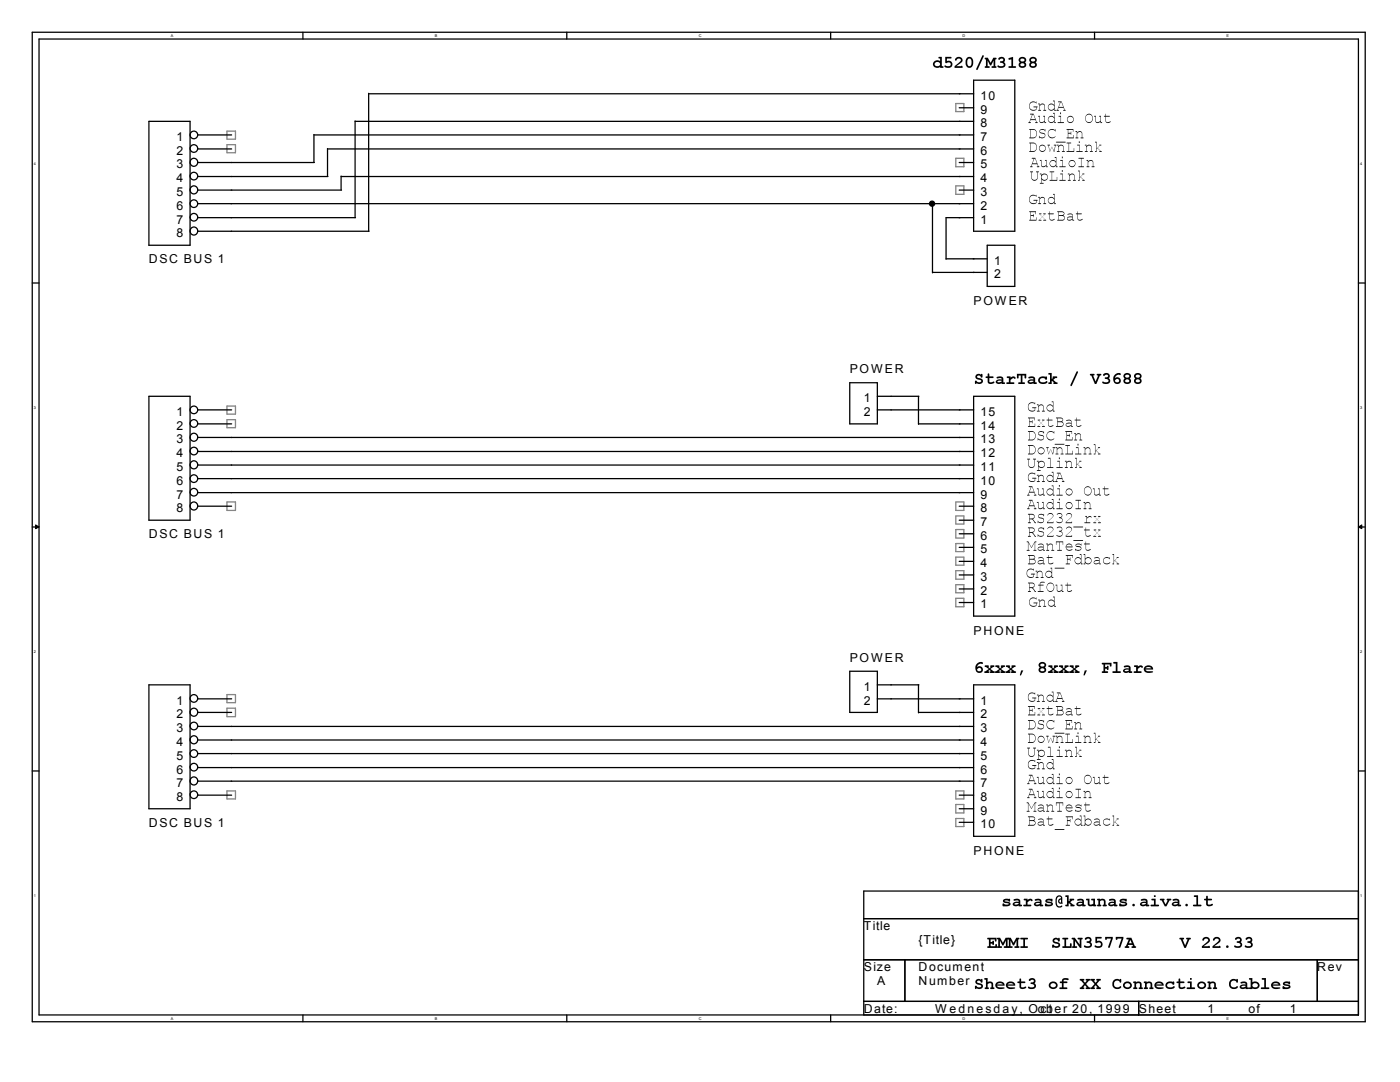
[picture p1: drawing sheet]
<svg xmlns="http://www.w3.org/2000/svg" width="279mm" height="216mm" viewBox="0 0 279 216" stroke-linecap="round" stroke-linejoin="round" font-family="sans-serif">
<defs><g id="words">
<g font-size="2.5">
<text x="195.7" y="22.7">9</text>
<text x="195.7" y="19.9">10</text>
<text x="35.2" y="28.1">1</text>
<text x="195.7" y="28.1">7</text>
<text x="195.7" y="25.4">8</text>
<text x="35.2" y="30.9">2</text>
<text x="35.2" y="33.6">3</text>
<text x="195.7" y="33.6">5</text>
<text x="195.7" y="30.9">6</text>
<text x="35.2" y="36.4">4</text>
<text x="35.2" y="39.1">5</text>
<text x="35.2" y="41.8">6</text>
<text x="195.7" y="41.8">2</text>
<text x="195.7" y="39.1">3</text>
<text x="195.7" y="36.4">4</text>
<text x="35.2" y="44.6">7</text>
<text x="35.2" y="47.3">8</text>
<text x="195.7" y="44.6">1</text>
<text x="29.7" y="52.6">DSC BUS 1</text>
<text x="198.4" y="52.8">1</text>
<text x="198.4" y="55.5">2</text>
<text x="194.3" y="60.8">POWER</text>
<text x="169.6" y="74.5">POWER</text>
<text x="35.2" y="83">1</text>
<text x="172.4" y="80.3">1</text>
<text x="172.4" y="83">2</text>
<text x="195.7" y="83">15</text>
<text x="35.2" y="85.8">2</text>
<text x="35.2" y="88.5">3</text>
<text x="195.7" y="88.5">13</text>
<text x="195.7" y="85.8">14</text>
<text x="35.2" y="91.3">4</text>
<text x="35.2" y="94">5</text>
<text x="195.7" y="94">11</text>
<text x="195.7" y="91.3">12</text>
<text x="35.2" y="96.7">6</text>
<text x="35.2" y="99.5">7</text>
<text x="195.7" y="99.5">9</text>
<text x="195.7" y="96.7">10</text>
<text x="29.7" y="107.4">DSC BUS 1</text>
<text x="35.2" y="102.2">8</text>
<text x="195.7" y="107.7">6</text>
<text x="195.7" y="105">7</text>
<text x="195.7" y="102.2">8</text>
<text x="195.7" y="113.2">4</text>
<text x="195.7" y="110.4">5</text>
<text x="195.7" y="118.7">2</text>
<text x="195.7" y="115.9">3</text>
<text x="195.7" y="121.4">1</text>
<text x="194.3" y="126.7">PHONE</text>
<text x="169.6" y="132.1">POWER</text>
<text x="172.4" y="137.8">1</text>
<text x="35.2" y="140.6">1</text>
<text x="35.2" y="143.3">2</text>
<text x="172.4" y="140.6">2</text>
<text x="195.7" y="140.6">1</text>
<text x="195.7" y="143.3">2</text>
<text x="35.2" y="146.1">3</text>
<text x="35.2" y="148.8">4</text>
<text x="195.7" y="146.1">3</text>
<text x="195.7" y="148.8">4</text>
<text x="35.2" y="151.6">5</text>
<text x="35.2" y="154.3">6</text>
<text x="195.7" y="151.6">5</text>
<text x="195.7" y="154.3">6</text>
<text x="35.2" y="157.1">7</text>
<text x="35.2" y="159.9">8</text>
<text x="195.7" y="157.1">7</text>
<text x="195.7" y="159.9">8</text>
<text x="29.7" y="165">DSC BUS 1</text>
<text x="195.7" y="162.6">9</text>
<text x="195.7" y="165.3">10</text>
<text x="194.3" y="170.5">PHONE</text>
<text x="172.4" y="185.6">Title</text>
<text x="183.3" y="188.4">{Title}</text>
<text x="172.4" y="193.8">Size</text>
<text x="175.1" y="196.6">A</text>
<text x="183.3" y="193.8">Document</text>
<text x="183.3" y="196.6">Number</text>
<text x="262.9" y="193.8">Rev</text>
<text x="172.4" y="202.1">Date:</text>
<text x="186.6" y="202.1">Wednesday, Oct</text>
<text x="207.1" y="202.1">ober 20, 1999</text>
<text x="227.2" y="202.1">Sheet</text>
<text x="241" y="202.1">1</text>
<text x="249.2" y="202.1">of</text>
<text x="257.4" y="202.1">1</text>
</g>
<g font-size=".8">
<text x="34.1" y="7.4">A</text>
<text x="86.8" y="7.4">B</text>
<text x="139.4" y="7.4">C</text>
<text x="192.1" y="7.4">D</text>
<text x="244.8" y="7.4">E</text>
<text x="6.8" y="32.9">4</text>
<text x="271.4" y="32.9">4</text>
<text x="6.8" y="81.5">3</text>
<text x="271.4" y="81.5">3</text>
<text x="6.8" y="130.2">2</text>
<text x="271.4" y="130.2">2</text>
<text x="6.8" y="178.9">1</text>
<text x="271.4" y="178.9">1</text>
<text x="34.1" y="203.5">A</text>
<text x="86.8" y="203.5">B</text>
<text x="139.4" y="203.5">C</text>
<text x="192.1" y="203.5">D</text>
<text x="244.8" y="203.5">E</text>
</g>
</g></defs>
<g fill="none" stroke="#000" stroke-width=".25">
<path d="M6.4 6.4h266.1v197.5h-266.1zM7.8 7.8h263.3v194.7h-263.3zM60.5 6.4v1.4M73.6 18.7h120.7M73.6 18.6v27.5M113.1 6.4v1.4M165.8 6.4v1.4M194.3 16h8.2v30.1h-8.2zM218.4 6.4v1.4M29.7 24.2h8.2v24.7h-8.2zM39.5 32.3a.76 .76 0 0 0-1.2-.6 .76 .76 0 0 0 0 1.3 .76 .76 0 0 0 1.2-.6M39.5 26.9h6.7"/>
<path d="M39.5 29.7h6.7M39.5 32.4h23.2M39.5 35.2h25.9M39.5 37.9h28.7M62.7 26.9h131.6M62.7 26.8v5.6M65.4 29.7h128.9M65.4 29.6v5.6M68.1 35.2h126.2M68.1 35.1v2.8M70.9 24.2h123.4M70.9 24.1v19.3"/>
<path d="M191.4 32.4h2.9M191.4 37.9h2.9M191.4 21.5h2.9M6.4 56.5h1.4M39.5 46.1a.76 .76 0 0 0-1.2-.7 .76 .76 0 0 0 0 1.3 .76 .76 0 0 0 1.2-.6M39.5 40.6h154.8M39.5 43.4h31.5M39.5 46.1h34.2M186.1 54.4h10.9M186.1 40.6v13.8M188.8 51.6h8.2M194.3 43.4h-5.5v8.3"/>
<path d="M197 48.9h5.5v8.3h-5.5zM271.1 56.5h1.4M29.7 79.1h8.2v24.7h-8.2zM169.6 76.4h5.5v8.2h-5.5zM175.1 79.1h8.3M183.3 79.1v5.6M194.3 79.1h8.2v43.8h-8.2zM39.5 87.2a.76 .76 0 0 0-1.2-.6 .76 .76 0 0 0 0 1.3 .76 .76 0 0 0 1.2-.7M39.5 92.7a.76 .76 0 0 0-1.2-.6 .76 .76 0 0 0 0 1.3 .76 .76 0 0 0 1.2-.6M39.5 98.3h154.8M39.5 95.5h154.8M39.5 92.8h154.8"/>
<path d="M39.5 90.1h154.8M39.5 87.3h154.8M39.5 84.6h6.7M39.5 81.8h6.7M175.1 81.8h19.2M183.3 84.6h11M6.4 105.2h1.4M39.5 100.9a.76 .76 0 0 0-1.2-.6 .76 .76 0 0 0 0 1.3 .76 .76 0 0 0 1.2-.6M39.5 101h6.7M191.4 117.5h2.9M191.4 114.7h2.9M191.4 112h2.9"/>
<path d="M191.4 109.2h2.9M191.4 106.5h2.9M191.4 103.8h2.9M191.4 101h2.9M271.1 105.2h1.4M29.7 136.7h8.2v24.7h-8.2zM39.5 139.4h6.7M169.6 133.9h5.5v8.3h-5.5zM175.1 136.7h8.3M175.1 139.4h19.2M183.3 136.7v5.5M191.4 120.2h2.9"/>
<path d="M194.3 136.7h8.2v30.2h-8.2zM6.4 153.8h1.4M39.5 147.6a.76 .76 0 0 0-1.2-.7 .76 .76 0 0 0 0 1.4 .76 .76 0 0 0 1.2-.7M39.5 155.8a.76 .76 0 0 0-1.2-.6 .76 .76 0 0 0 0 1.3 .76 .76 0 0 0 1.2-.7M39.5 142.2h6.7M39.5 144.9h154.8M39.5 147.7h154.8M39.5 150.4h154.8M39.5 153.2h154.8M39.5 155.9h154.8M39.5 158.7h6.7M183.3 142.2h11"/>
<path d="M191.4 158.7h2.9M271.1 153.8h1.4M191.4 161.4h2.9M191.4 164.1h2.9M271.1 177.8h-98.7v24.7M172.4 183.3h98.7M172.4 191.5h98.7M172.4 199.8h98.7M180.6 191.5v8.3M227.2 199.8v2.7M262.9 191.5v8.3M60.5 202.5v1.4"/>
<path d="M113.1 202.5v1.4M165.8 202.5v1.4M218.4 202.5v1.4"/>
<circle cx="38.7" cy="37.9" r=".78"/>
<circle cx="38.7" cy="26.9" r=".76"/>
<circle cx="38.7" cy="35.1" r=".76"/>
<circle cx="38.7" cy="29.6" r=".76"/>
<circle cx="38.7" cy="43.3" r=".76"/>
<circle cx="38.7" cy="40.6" r=".76"/>
<circle cx="38.7" cy="84.5" r=".76"/>
<circle cx="38.7" cy="95.5" r=".76"/>
<circle cx="38.7" cy="81.8" r=".76"/>
<circle cx="38.7" cy="90" r=".76"/>
<circle cx="38.7" cy="98.2" r=".76"/>
<circle cx="38.7" cy="139.4" r=".76"/>
<circle cx="38.7" cy="142.1" r=".78"/>
<circle cx="38.7" cy="144.9" r=".76"/>
<circle cx="38.7" cy="153.1" r=".76"/>
<circle cx="38.7" cy="150.4" r=".76"/>
<circle cx="38.7" cy="158.6" r=".76"/>
</g>
<g fill="#000" stroke="#000" stroke-width=".2">
<path d="M7.1 104.7l.7 .5-.7 .3z" fill-rule="evenodd"/>
<path d="M271.1 105.2l.7-.5v.8z" fill-rule="evenodd"/>
</g>
<g fill="#000">
<path d="M188.6 11.3l1.3 .1-.1 .3h-.8v.5a.76 .76 0 0 1 1.1 .7 .76 .76 0 0 1-1.1 .6l-.5-.2a.22 .22 0 0 1 .1-.3 .22 .22 0 0 1 .3 .2 .48 .48 0 0 0 .6 0 .48 .48 0 0 0 .1-.6l-.3-.2-.6 .2zM190.8 11.5a.73 .73 0 0 1 1.2 .1 .73 .73 0 0 1-.4 1.1l-.8 .5 1.2-.1 .1 .4h-1.6v-.3l1-.8a.41 .41 0 0 0-.1-.7 .41 .41 0 0 0-.5 .4l-.3-.2zM196.1 11a.18 .18 0 0 1 .2 .1 .18 .18 0 0 1 0 .2l-1.1 2.5a.18 .18 0 0 1-.3 .2 .18 .18 0 0 1 0-.3zM196.5 11.6l.6-.1 .6 1 .5-1h.6l.1 .3-.3 .1v1.3l.3 .1v.2h-1l.1-.3h.3v-1.1l-.5 1h-.2l-.5-1v1.1h.3l.1 .3h-.9l-.1-.2 .3-.1v-1.3l-.3-.1zM199.4 11.5a.67 .67 0 0 1 .9-.1 .67 .67 0 0 1 .1 1 .65 .65 0 0 1 .2 .8 .65 .65 0 0 1-.8 .3l-.7-.2a.21 .21 0 0 1 .1-.3 .21 .21 0 0 1 .3 .2 .48 .48 0 0 0 .5 0 .48 .48 0 0 0 .2-.5l-.5-.2a.17 .17 0 0 1-.1-.1 .17 .17 0 0 1 .1-.2h.2a.27 .27 0 0 0 .3-.3 .27 .27 0 0 0-.3-.2l-.6 .2-.1-.1zM201.3 11.6l.9-.3v1.9h.5l.1 .1-.1 .2h-1.4l.1-.3h.4v-1.4l-.3 .1a.19 .19 0 0 1-.2 0 .19 .19 0 0 1 0-.3zM205.6 20.5l.6-.3 .6 .2v-.2v.5a.8 .8 0 0 0-1.1-.1 .8 .8 0 0 0-.1 1.1 .8 .8 0 0 0 1.2 .1v-.4h-.5v-.1h.8l-.3 .1v.5a.93 .93 0 0 1-1.3-.1 .93 .93 0 0 1 .1-1.3zM205.6 34.2l.6 .1-.3 .1v1a.55 .55 0 0 0 .6 .5 .55 .55 0 0 0 .5-.5v-1l-.2-.1 .5-.1v.2h-.2v1a.64 .64 0 0 1-.6 .7 .64 .64 0 0 1-.7-.7v-1h-.2zM207.2 39.3h.3v.3a.53 .53 0 0 1 .6-.3 .53 .53 0 0 1 .4 .4v.9h.3l-.1 .1h-.5l.2-.1v-.8a.49 .49 0 0 0-.4-.3 .49 .49 0 0 0-.5 .3v.8l.3 .1h-.6v-.1h.2v-1.1l-.2-.1zM207.2 20.7h.3v.3a.53 .53 0 0 1 .6-.3 .53 .53 0 0 1 .4 .4v.8l.3 .1-.1 .1-.5-.1 .2-.1v-.8a.49 .49 0 0 0-.4-.3 .49 .49 0 0 0-.5 .4v.7l.3 .1-.6 .1v-.1l.2-.1v-1.1h-.2zM207.2 23.1h.3v1.1l.3 .2 .6-.3v-.8l-.2-.1 .3-.1v1.3h.2l.1 .1-.4 .1v-.3l-.3 .2-.5-.1-.2-1.1h-.2zM207.6 25.9l.4-.2 .5 .2 .1-.2v.5a.55 .55 0 0 0-.6-.3 .55 .55 0 0 0-.5 .4l.2 .1a.65 .65 0 0 1 .7 .2 .65 .65 0 0 1 .1 .7l-.5 .3-.6-.2v.2v-.5a.59 .59 0 0 0 .6 .3 .59 .59 0 0 0 .5-.5l-.1-.1a1.11 1.11 0 0 1-1-.6z"/>
<path d="M207.5 31.9h.4v1.1l.3 .2 .6-.3v-.8l-.3-.1 .4-.1v1.3h.2v.1l-.3 .1v-.3l-.4 .2h-.5l-.1-1.2h-.2zM209.5 34.2h.9v.2h-.4v1.5h.9v-.6l.1 .8-1.5-.1v-.1h.4v-1.5h-.4zM209.1 28.9h.4l-.2 .1 .2 1.2 .4-.9 .5 .8 .2-1.1-.3-.1h.5l-.4 1.4-.5-1-.4 1zM209.4 26l.6-.3 .6 .3v-.3v.5a.82 .82 0 0 0-1.2-.1 .82 .82 0 0 0 0 1.2 .82 .82 0 0 0 1.2-.1 .8 .8 0 0 1-.9 .4 .8 .8 0 0 1-.6-.8l.1-.5zM210.9 28.9h.3v.3a.53 .53 0 0 1 .6-.3 .53 .53 0 0 1 .5 .4v.8l.2 .1v.1h-.6l.3-.2v-.7a.49 .49 0 0 0-.5-.4 .49 .49 0 0 0-.5 .4v.7l.3 .2h-.5l-.1-.1 .3-.1v-1.1h-.2zM210.8 28.3l1.9 .1h-1.9zM212.9 25.8l1.3-.1v.6l-.1-.4h-.9v.6h.5l.1-.2v.6l-.1-.2h-.5v.7h1v-.5l.1 .7h-1.4v-.2h.2v-1.5h-.2zM212.9 28.5h.9l-.1 .1h-.3v1.5h.9v-.6l.1 .8h-1.5v-.2h.4v-1.5h-.4zM213.1 34.7l.3-.1v.4a.53 .53 0 0 1 .6-.4 .53 .53 0 0 1 .5 .5v.8h.2v.2l-.6-.1 .3-.1v-.8a.49 .49 0 0 0-.5-.3 .49 .49 0 0 0-.5 .3v.8l.3 .1-.5 .1-.1-.2h.3v-1.1h-.2zM214.6 26.2h.4v.3a.53 .53 0 0 1 .5-.3 .53 .53 0 0 1 .5 .4v.8l.2 .1v.1l-.5-.1 .2-.1v-.7a.49 .49 0 0 0-.5-.4 .49 .49 0 0 0-.4 .4v.7l.2 .1-.5 .1-.1-.1 .3-.1v-1.1h-.2zM215.2 34.1l.3-.1v1.4l.6-.6-.1-.1h.4l-.7 .6 .8 .6-.1 .2-.4-.1v-.1h.2l-.6-.6-.1 .2v.6l-.3-.1v-.1h.2v-1.7h-.2zM215.2 31.5h1.1v.2h-.5v1.5h.5v.2l-1.1-.1 .1-.1h.4v-1.5h-.4z"/>
<path d="M216.5 28.9h.3v.3a.53 .53 0 0 1 .6-.3 .53 .53 0 0 1 .4 .4v.8l.3 .1v.1h-.6l.3-.2v-.7a.49 .49 0 0 0-.5-.4 .49 .49 0 0 0-.5 .4v.7l.3 .2h-.6v-.1l.2-.1v-1.1h-.2zM216.9 31.9h.3v.4a.53 .53 0 0 1 .5-.4 .53 .53 0 0 1 .5 .5v.8h.2v.2l-.5-.1 .2-.1v-.8a.49 .49 0 0 0-.5-.3 .49 .49 0 0 0-.4 .3v.8l.2 .1-.5 .1v-.2h.2v-1.1h-.2zM218.5 28.3h.4v1.3l.6-.6-.1-.1h.4l-.8 .6 .9 .7-.1 .1h-.4v-.2h.2l-.6-.5-.1 .1v.6h-.4l.1-.2h.2v-1.7h-.2zM218.4 23.1h.3v1.1l.3 .2 .6-.3v-.8l-.2-.1 .3-.1v1.3h.2v.1l-.3 .1v-.3l-.4 .2-.5-.1-.1-1.1h-.2zM220.7 22.7v.4l.8 .1-.8 .1v.8a.59 .59 0 0 0 .9 .1h.1a.55 .55 0 0 1-.6 .3 .55 .55 0 0 1-.5-.3v-.9l-.3-.1 .3-.1zM205.4 42.2h1.4l-.1 .6v-.5h-1v.6h.5l.1-.1v.5l-.1-.2h-.5v.8h1.1v-.6v.7h-1.4v-.1h.3v-1.6h-.3zM205.6 39.1l.6-.2 .6 .2v-.2v.4a.8 .8 0 0 0-1.1-.1 .8 .8 0 0 0-.1 1.2 .8 .8 0 0 0 1.2 .1v-.5h-.5v-.1h.8l-.3 .1v.5a.93 .93 0 0 1-1.3-.1 .93 .93 0 0 1 .1-1.3zM207.4 42.6h.4v.2h-.3l.5 .4 .5-.4h-.2l-.1-.2h.5l-.7 .7 .8 .7h-.6l.1-.1h.3l-.6-.6-.6 .6h.4v.1h-.5l.7-.7zM209.5 42.2l.1 .4 .7 .1-.7 .1v.8a.59 .59 0 0 0 .8 .1h.1a.55 .55 0 0 1-.6 .3 .55 .55 0 0 1-.4-.4v-.8l-.4-.1 .4-.1zM215.1 42.2v.4l.8 .1-.8 .1v.8a.59 .59 0 0 0 .9 .1h.1a.55 .55 0 0 1-.6 .3 .55 .55 0 0 1-.4-.4v-.8l-.4-.1 .4-.1zM194.8 74.8l.5-.2 .4 .2 .3-.2 .1 .6a.26 .26 0 0 1-.3 .1 .26 .26 0 0 1-.2-.3 .31 .31 0 0 0-.4-.1 .31 .31 0 0 0-.1 .4l.1 .1a.84 .84 0 0 1 1 .8 1.08 1.08 0 0 1-1.3 .3l-.1 .1a.41 .41 0 0 1-.1-.6h.2a.47 .47 0 0 0 .5 .3 .47 .47 0 0 0 .4-.4l-.1-.1a.73 .73 0 0 1-.8-.2 .73 .73 0 0 1-.2-.7zM197.2 74.6h.2v.5l.9 .1-.1 .2h-.8v.7a.74 .74 0 0 0 1 0v.1a.75 .75 0 0 1-.6 .4 .75 .75 0 0 1-.7-.4v-.8l-.4-.1 .4-.2z"/>
<path d="M200.9 75.2l.8-.1v.2a.5 .5 0 0 1 .5-.2 .5 .5 0 0 1 .4 .5h-.1a.4 .4 0 0 0-.4-.2 .4 .4 0 0 0-.3 .3l-.1 .1v.5h.6l.1 .2-1.5 .1-.1-.2 .5-.1v-.9h-.3zM202.9 74.6h1.9l-.1 .9-.2-.1v-.5h-.5v1.4l.6 .1-.2 .2-1.2-.1 .1-.2h.4v-1.4h-.4v.5l-.3 .1zM207.4 75.3l.5-.2h.9a.38 .38 0 0 1 0 .7h-.1a.61 .61 0 0 0-.7-.3 .61 .61 0 0 0-.4 .6 1.14 1.14 0 0 0 1.3-.1l.1 .1a1.03 1.03 0 0 1-1 .5 1.03 1.03 0 0 1-.8-.7zM209.2 74.5l.7-.1v1.2l.2-.2v-.3l.9 .1-.1 .2h-.3l-.4 .4 .9 .6v.1l-.8 .1v-.3l-.3-.3-.1 .6-.7-.1 .1-.2h.2v-1.5h-.2zM214.9 74.1a.18 .18 0 0 1 .2 .1 .18 .18 0 0 1 0 .2l-1.1 2.5a.18 .18 0 0 1-.3 .1 .18 .18 0 0 1 0-.3zM217.5 74.7h.9v.1l-.2 .1 .5 1.2 .5-1.2-.3-.1v-.1h.9v.1l-.3 .1-.7 1.7h-.3l-.7-1.7-.3-.1zM220.3 74.6a.67 .67 0 0 1 .9-.1 .67 .67 0 0 1 .1 1 .65 .65 0 0 1 .2 .8 .65 .65 0 0 1-.8 .3l-.7-.2a.21 .21 0 0 1 .1-.3 .21 .21 0 0 1 .3 .2 .48 .48 0 0 0 .5 0 .48 .48 0 0 0 .3-.5l-.5-.2a.17 .17 0 0 1-.2-.1 .17 .17 0 0 1 .2-.2h.2a.27 .27 0 0 0 .2-.3 .27 .27 0 0 0-.3-.2l-.6 .2-.1-.2zM205.2 83.3h1.3v.6l-.1-.4h-.9v.6h.5l.1-.2v.6l-.1-.3h-.5v.8h1v-.5l.1 .7h-1.4v-.2h.2v-1.5h-.2zM205 91.5l.6 .1-.3 .1v1a.55 .55 0 0 0 .6 .5 .55 .55 0 0 0 .5-.5v-1l-.2-.1 .5-.1v.2h-.2v1.1a.64 .64 0 0 1-.6 .6 .64 .64 0 0 1-.7-.6v-1.1h-.2zM205.4 94.6l.6-.3 .5 .2v-.2l.1 .4a.8 .8 0 0 0-1.2 0 .8 .8 0 0 0 0 1.1 .8 .8 0 0 0 1.1 .1v-.4h-.5v-.1h.8l-.2 .1v.5a.93 .93 0 0 1-1.3-.1 .93 .93 0 0 1 .1-1.3zM205.4 80.5l.6-.2 .5 .2v-.2l.1 .4a.8 .8 0 0 0-1.2 0 .8 .8 0 0 0 0 1.1 .8 .8 0 0 0 1.1 .1v-.5h-.5v-.1h.8l-.2 .1v.5a.93 .93 0 0 1-1.3-.1 .93 .93 0 0 1 .1-1.3zM206.9 94.8l.4-.1v.4a.53 .53 0 0 1 .5-.4 .53 .53 0 0 1 .5 .5v.8h.2v.2l-.6-.1 .3-.1v-.8a.49 .49 0 0 0-.5-.3 .49 .49 0 0 0-.4 .4v.7l.2 .1-.5 .1-.1-.2h.3v-1.1h-.2z"/>
<path d="M206.9 80.7h.4v.3a.53 .53 0 0 1 .5-.3 .53 .53 0 0 1 .5 .4v.9h.2v.1h-.6l.3-.1v-.8a.49 .49 0 0 0-.5-.3 .49 .49 0 0 0-.4 .3v.8l.2 .1h-.5l-.1-.1h.3v-1.1h-.2zM207.1 83.8h.5l-.1 .1h-.2l.5 .5 .5-.5h-.3v-.1h.4l-.6 .6 .7 .8h-.5v-.2h.4l-.6-.6-.6 .6h.3l.1 .2h-.6l.8-.8zM206.9 97.5h.4v1l.3 .2 .6-.3v-.8l-.3-.1h.4v1.2h.2v.2h-.3v-.3l-.4 .3-.5-.1-.1-1.2h-.2zM207.3 86.2l.5-.2 .5 .2v-.2v.5a.55 .55 0 0 0-.5-.3 .55 .55 0 0 0-.5 .4l.2 .1a.65 .65 0 0 1 .7 .2 .65 .65 0 0 1 .1 .7l-.6 .3-.5-.2-.1 .2 .1-.5a.59 .59 0 0 0 .6 .3 .59 .59 0 0 0 .5-.5l-.1-.1a1.11 1.11 0 0 1-1-.6zM209.2 83.3l.1 .4 .8 .1-.8 .1v.8a.59 .59 0 0 0 .9 .1v.1a.55 .55 0 0 1-.5 .3 .55 .55 0 0 1-.5-.4v-.9l-.3-.1 .3-.1zM209.1 91.4h.5v1.8h.6v.2l-1.2-.1v-.1h.5v-1.7h-.3zM208.8 89.3h.5l-.3 .1 .3 1.1 .3-.8 .5 .8 .2-1.1-.2-.1h.4l-.3 1.4-.5-1-.4 1zM209.1 86.3l.6-.3 .6 .3 .1-.3v.5a.82 .82 0 0 0-1.2-.1 .82 .82 0 0 0-.1 1.2 .82 .82 0 0 0 1.3-.1 .8 .8 0 0 1-.9 .4 .8 .8 0 0 1-.6-.8v-.5zM210.7 89.3l.3-.1v.4a.53 .53 0 0 1 .5-.4 .53 .53 0 0 1 .5 .5v.8h.2v.2l-.5-.1 .2-.1v-.8a.49 .49 0 0 0-.5-.3 .49 .49 0 0 0-.4 .3v.8l.2 .1-.5 .1v-.2h.2v-1.1h-.2zM210.5 88.6h1.9l-1.8 .1zM212.5 92l.4-.1v.4a.53 .53 0 0 1 .5-.4 .53 .53 0 0 1 .5 .5v.8h.2v.2l-.6-.1 .3-.1v-.8a.49 .49 0 0 0-.5-.3 .49 .49 0 0 0-.4 .4v.7l.2 .1-.5 .1-.1-.2h.3v-1.1h-.2zM212.6 86h1.4l-.1 .6v-.4h-1v.6h.5l.1-.2v.6l-.1-.2h-.5v.7h1.1v-.5v.7h-1.4v-.2h.3v-1.5h-.3z"/>
<path d="M212.6 88.8h.9v.2h-.4v1.5h.9l.1-.6v.8h-1.5v-.2h.4v-1.5h-.4zM214.4 86.5l.3-.1v.4a.53 .53 0 0 1 .6-.4 .53 .53 0 0 1 .4 .5v.8h.3l-.1 .2-.5-.1 .2-.1v-.8a.49 .49 0 0 0-.4-.3 .49 .49 0 0 0-.5 .4v.7l.3 .1-.6 .1v-.2h.2v-1.1h-.2zM214.6 91.4h.3v1.3l.6-.6-.1-.1h.4l-.7 .6 .8 .6v.2h-.5v-.2h.2l-.6-.5-.1 .1v.6h-.3v-.2h.2v-1.7h-.2zM214.8 83.3l.1 .4 .7 .1-.7 .1v.8a.59 .59 0 0 0 .9 .1v.1a.55 .55 0 0 1-.5 .3 .55 .55 0 0 1-.5-.4v-.9l-.3-.1 .3-.1zM214.6 99.8h1.1v.1h-.5v1.5h.5v.2h-1.1l.1-.2h.4v-1.5h-.4zM216.3 89.3l.3-.1v.4a.53 .53 0 0 1 .5-.4 .53 .53 0 0 1 .5 .5v.8h.2v.2l-.5-.1 .2-.1v-.8a.49 .49 0 0 0-.5-.3 .49 .49 0 0 0-.4 .3v.8l.2 .1-.5 .1v-.2h.2v-1.1h-.2zM218.3 88.7l.3-.1v1.4l.6-.6-.1-.1h.4l-.7 .6 .8 .6v.2h-.5l.1-.2h.2l-.7-.5-.1 .1v.6h-.3v-.2h.2v-1.7h-.2zM218.1 97.5h.3l.1 1 .2 .2 .7-.3v-.8l-.3-.1h.4v1.2h.2v.2h-.3v-.3l-.4 .3-.5-.1-.1-1.2h-.3zM220.4 97l.1 .5h.7l-.7 .1v.9a.59 .59 0 0 0 .9 0v.1a.55 .55 0 0 1-.5 .3 .55 .55 0 0 1-.5-.4v-.9l-.4-.1h.4zM204.9 108.1l.3-.1 .6 1.2 .7-1.2 .3 .1v.1h-.2v1.5h.2v.2l-.5-.1 .2-.1v-1.5l-.6 1.1-.7-1.1v1.5l.3 .1-.6 .1v-.2h.2v-1.5h-.2zM205.1 113.7l.6-.2 .5 .2 .1-.2v.4a.8 .8 0 0 0-1.1-.1 .8 .8 0 0 0-.1 1.2 .8 .8 0 0 0 1.1 0v-.4h-.4v-.1h.8l-.3 .1v.5a.93 .93 0 0 1-1.3-.1 .93 .93 0 0 1 .1-1.3zM206.7 113.9h.3v.3a.53 .53 0 0 1 .6-.3 .53 .53 0 0 1 .4 .4v.8l.3 .1-.1 .1h-.5l.2-.2v-.7a.49 .49 0 0 0-.4-.4 .49 .49 0 0 0-.5 .4v.7l.3 .2h-.6v-.1l.2-.1v-1.1h-.2z"/>
<path d="M207.2 119.7l.3-.1v.4a.53 .53 0 0 1 .6-.4 .53 .53 0 0 1 .4 .5v.8h.3l-.1 .2-.5-.1 .2-.1v-.8a.49 .49 0 0 0-.4-.3 .49 .49 0 0 0-.5 .3v.8l.3 .1-.6 .1v-.2h.2v-1.1h-.2zM207.7 116.2a.58 .58 0 0 1 .8 0h-.1a.54 .54 0 0 0-.8 .5h.7l-.1 .1h-.6v1.1h.6v.2h-1.1l.4-.2v-1.1h-.3l.3-.1zM206.9 100.2h.4v1.1l.3 .1 .6-.3v-.8l-.3-.1h.4v1.2h.2v.2h-.3v-.3l-.4 .3-.5-.1-.1-1.2h-.2zM207.3 105.4l.5-.2 .5 .2v-.2v.5a.55 .55 0 0 0-.5-.3 .55 .55 0 0 0-.5 .4l.2 .1a.65 .65 0 0 1 .7 .2 .65 .65 0 0 1 .1 .7l-.6 .3-.5-.2-.1 .2 .1-.5a.59 .59 0 0 0 .6 .3 .59 .59 0 0 0 .5-.5l-.1-.1a1.11 1.11 0 0 1-1-.6zM207.3 102.7l.5-.2 .5 .2v-.2v.5a.55 .55 0 0 0-.5-.3 .55 .55 0 0 0-.5 .4l.2 .1a.65 .65 0 0 1 .7 .2 .65 .65 0 0 1 .1 .7l-.6 .3-.5-.2-.1 .2 .1-.5a.59 .59 0 0 0 .6 .3 .59 .59 0 0 0 .5-.5l-.1-.1a1.11 1.11 0 0 1-1-.6zM209.2 105.2a.58 .58 0 0 1 .9 .1 .58 .58 0 0 1-.3 .9l-.8 .7h1.1l.1-.1v.3h-1.2v-.2l.6-.6a.63 .63 0 0 0 .4-.9 .58 .58 0 0 0-.9 .2zM209.2 102.5a.58 .58 0 0 1 .9 .1 .58 .58 0 0 1-.3 .9l-.8 .7h1.1l.1-.1v.3h-1.2v-.2l.6-.6a.63 .63 0 0 0 .4-.9 .58 .58 0 0 0-.9 .2zM208.8 108.5h.3v.3a.53 .53 0 0 1 .6-.3 .53 .53 0 0 1 .4 .4v.8l.3 .1v.1l-.6-.1 .3-.1v-.8a.49 .49 0 0 0-.5-.3 .49 .49 0 0 0-.5 .4v.7l.3 .1-.6 .1v-.1l.2-.1v-1.1h-.2zM209.2 110.8l.1 .4 .8 .1h-.8v.9a.59 .59 0 0 0 .9 .1 .55 .55 0 0 1-.5 .3 .55 .55 0 0 1-.5-.4v-.9h-.3l.3-.1zM210.7 108h1.5l-.1 .7v-.5h-.6v1.5h.4v.2h-.9v-.2h.4v-1.5h-.6v.5zM210.9 105.3a.56 .56 0 0 1 .9-.1 .56 .56 0 0 1-.1 .8 .62 .62 0 0 1 .1 1 .62 .62 0 0 1-1-.2h.1a.63 .63 0 0 0 .7 .1 .63 .63 0 0 0 .4-.5l-.7-.5a.41 .41 0 0 0 .6-.4 .41 .41 0 0 0-.7-.2l-.2 .1zM210.9 102.6a.56 .56 0 0 1 .9-.1 .56 .56 0 0 1-.1 .8 .62 .62 0 0 1 .1 1 .62 .62 0 0 1-1-.2h.1a.63 .63 0 0 0 .7 .1 .63 .63 0 0 0 .4-.5l-.7-.5a.41 .41 0 0 0 .6-.4 .41 .41 0 0 0-.7-.2l-.2 .1z"/>
<path d="M210.7 116.7h.3v1.1l.3 .1 .6-.3v-.8h-.2l.3-.1v1.2h.2v.2h-.3v-.3l-.4 .3-.5-.1-.1-1.2h-.2zM210.5 113.3l1.9 .1-1.8 .1zM212.9 105.2a.58 .58 0 0 1 1 .1 .58 .58 0 0 1-.3 .9l-.8 .7h1.1v-.1l.1 .3h-1.3v-.2l.6-.6a.63 .63 0 0 0 .4-.9 .58 .58 0 0 0-.9 .2zM212.9 102.5a.58 .58 0 0 1 1 .1 .58 .58 0 0 1-.3 .9l-.8 .7h1.1v-.1l.1 .3h-1.3v-.2l.6-.6a.63 .63 0 0 0 .4-.9 .58 .58 0 0 0-.9 .2zM212.9 116.3l.1 .4 .8 .1h-.8v.9a.59 .59 0 0 0 .9 .1 .55 .55 0 0 1-.5 .3 .55 .55 0 0 1-.5-.4v-.9h-.3l.3-.1zM212.7 110.8l1.4-.1v.6l-.1-.4h-1v.6h.5l.1-.2v.6l-.1-.2h-.5v.7h.5v.2h-.8l.2-.2v-1.5h-.2zM214.7 108.7l.5-.2 .5 .1 .1-.1v.4a.61 .61 0 0 0-1.1-.1v.1a.99 .99 0 0 1 1.1 .5 .72 .72 0 0 1-1.2 .3v.2v-.4a.64 .64 0 0 0 1.1-.2l-.9-.3zM214.2 107.8l2 .1-1.9 .1zM214.2 105.1l2 .1h-1.9zM216.3 100.2h.3v.3a.53 .53 0 0 1 .5-.3 .53 .53 0 0 1 .5 .4v.8l.2 .1v.1l-.5-.1 .2-.1v-.7a.49 .49 0 0 0-.5-.4 .49 .49 0 0 0-.4 .4v.7l.2 .1-.5 .1v-.1l.2-.1v-1.1h-.2zM216.7 108.1v.4h.8l-.8 .1v.9a.59 .59 0 0 0 .9 0l.1 .1a.55 .55 0 0 1-.6 .3 .55 .55 0 0 1-.4-.4v-.9l-.4-.1h.4zM216.7 105.3v.4h.8l-.8 .1v.9a.59 .59 0 0 0 .9 0l.1 .1a.55 .55 0 0 1-.6 .3 .55 .55 0 0 1-.4-.4v-.9l-.4-.1h.4z"/>
<path d="M216.6 103h.3v.3a.49 .49 0 0 1 .4-.4 .49 .49 0 0 1 .5 .3h-.1a.38 .38 0 0 0-.6 .2l-.2 .1v.7h.6l.1 .2h-1.1v-.2h.3v-1.1h-.2zM218.3 105.7h.5l-.1 .1h-.3l.5 .5 .6-.5h-.3l-.1-.1h.5l-.6 .6 .7 .8h-.6l.1-.2h.3l-.6-.5-.5 .5h.3l.1 .2h-.6l.7-.8zM218.3 103h.5l-.1 .1h-.3l.5 .5 .6-.5h-.3l-.1-.1h.5l-.6 .6 .7 .8h-.6l.1-.2h.3l-.6-.5-.5 .5h.3l.1 .2h-.6l.7-.8zM220.3 111.4l.6-.2 .5 .2v-.2l.1 .4a.69 .69 0 0 0-.8-.2 .69 .69 0 0 0-.5 .6 .88 .88 0 0 0 1.4 .2 .74 .74 0 0 1-1.1 .3 .74 .74 0 0 1-.2-1.1zM222 110.6h.3v1.3l.6-.6v-.1h.3l-.7 .6 .8 .7v.1h-.4v-.2h.2l-.6-.5-.2 .1v.6h-.3v-.2h.2v-1.7h-.2zM196.5 132.8h.8v.3l.2 .3 .2-.3v-.3h.6l.2 .2-.9 .5 .8 .4 .1 .3-.9 .1-.1-.3 .3-.1-.3-.2-.3 .2 .2 .1-.1 .3h-.8l-.1-.3 .9-.5-.7-.4zM198.6 132.8h.8v.3l.2 .3 .2-.3v-.3h.7l.1 .2-.8 .5 .8 .4 .1 .3-.9 .1-.2-.3 .3-.1-.3-.2-.3 .2 .3 .1-.2 .3h-.7l-.2-.3 .9-.5-.7-.4zM200.7 132.8h.8v.3l.2 .3 .2-.3v-.3h.7l.1 .2-.8 .5 .8 .4 .1 .3-.9 .1-.1-.3 .2-.1-.3-.2-.3 .2 .3 .1-.1 .3h-.8l-.1-.3 .9-.5-.7-.4zM203.8 133.8h.4l-.4 .9-.2 .1zM205.4 138.4l.6-.2 .5 .2v-.2l.1 .4a.8 .8 0 0 0-1.2 0 .8 .8 0 0 0 0 1.1 .8 .8 0 0 0 1.1 .1v-.4h-.5v-.2h.8l-.2 .2v.4a.93 .93 0 0 1-1.3-.1 .93 .93 0 0 1 .1-1.3zM205.6 119.4l.6-.2 .6 .2v-.2v.4a.8 .8 0 0 0-1.1 0 .8 .8 0 0 0-.1 1.1 .8 .8 0 0 0 1.2 .1v-.4h-.5v-.1h.8l-.3 .1v.5a.93 .93 0 0 1-1.3-.2 .93 .93 0 0 1 .1-1.3zM206.9 138.6h.4v.3a.53 .53 0 0 1 .5-.3 .53 .53 0 0 1 .5 .4v.9h.2v.1h-.6l.3-.1v-.8a.49 .49 0 0 0-.5-.3 .49 .49 0 0 0-.4 .3v.8l.2 .1h-.5l-.1-.1h.3v-1.1h-.2z"/>
<path d="M209.2 132.8h.8v.3l.2 .3 .2-.3v-.3h.6l.2 .2-.9 .5 .8 .4 .1 .3-.9 .1-.1-.3 .3-.1-.3-.2-.3 .2 .2 .1-.1 .3h-.8l-.1-.3 .9-.5-.7-.4zM211.3 132.8h.8v.3l.2 .3 .2-.3v-.3h.7l.1 .2-.8 .5 .8 .4 .1 .3-.9 .1-.2-.3 .3-.1-.3-.2-.3 .2 .3 .1-.2 .3h-.7l-.2-.3 .9-.5-.7-.4zM213.4 132.8h.8v.3l.2 .3 .2-.3v-.3h.7l.1 .2-.8 .5 .8 .4 .1 .3-.9 .1-.1-.3 .2-.1-.3-.2-.3 .2 .3 .1-.1 .3h-.8l-.1-.3 .9-.5-.7-.4zM216.5 133.8h.4l-.4 .9-.2 .1zM219.9 132.3h1.9l-.1 .7-.2-.1v-.3h-.9v.5h.3l.1-.3 .2 .2-.1 .7h-.1l-.1-.3h-.3v.5h.4l.1 .1-.1 .3-1.1-.1 .1-.3h.2v-1.3h-.2zM222.2 132.2l.8-.1v1.8h.6l.1 .1-.1 .3-1.6-.1 .1-.3h.6v-1.5h-.4zM226.3 132.8h.8v.2a.5 .5 0 0 1 .5-.3 .5 .5 0 0 1 .4 .5l-.1 .1a.4 .4 0 0 0-.4-.2 .4 .4 0 0 0-.3 .3l-.1 .1v.4h.6l.1 .3-1.5 .1-.1-.3 .5-.1v-.8h-.3zM205.2 140.9h1.3v.6l-.1-.4h-.9v.5h.5l.1-.1v.6l-.1-.3h-.5v.8h1v-.5l.1 .6h-1.4v-.1h.2v-1.5l-.2-.1zM205 149.2h.6l-.3 .2v1a.55 .55 0 0 0 .6 .5 .55 .55 0 0 0 .5-.5v-1l-.2-.2h.5v.1l-.2 .1v1a.64 .64 0 0 1-.6 .6 .64 .64 0 0 1-.7-.6v-1l-.2-.1zM205.4 151.9l.6-.3 .5 .2v-.2l.1 .5a.8 .8 0 0 0-1.2-.1 .8 .8 0 0 0 0 1.1 .8 .8 0 0 0 1.1 .1v-.4h-.5v-.1h.8l-.2 .1v.5a.93 .93 0 0 1-1.3-.1 .93 .93 0 0 1 .1-1.3zM206.9 152.1h.4v.3a.53 .53 0 0 1 .5-.3 .53 .53 0 0 1 .5 .4v.8l.2 .1v.1l-.6-.1 .3-.1v-.7a.49 .49 0 0 0-.5-.4 .49 .49 0 0 0-.4 .4v.7l.2 .1-.5 .1-.1-.1 .3-.1v-1.1h-.2zM207.1 141.3h.5l-.1 .2h-.2l.5 .5 .5-.5h-.3v-.2h.4l-.6 .7 .7 .7h-.5v-.1h.4l-.6-.6-.6 .6h.3l.1 .1h-.6l.8-.7z"/>
<path d="M206.9 155h.4v1.1l.3 .2 .6-.3v-.8l-.3-.1 .4-.1v1.3h.2v.1l-.3 .1v-.3l-.4 .2h-.5l-.1-1.2h-.2zM206.9 157.8h.4v1.1l.3 .2 .6-.3v-.8l-.3-.1 .4-.1v1.3h.2v.1l-.3 .1v-.3l-.4 .2h-.5l-.1-1.2h-.2zM207.3 143.8l.5-.1 .5 .2v-.2v.5a.55 .55 0 0 0-.5-.4 .55 .55 0 0 0-.5 .4l.2 .2a.65 .65 0 0 1 .7 .2 .65 .65 0 0 1 .1 .7l-.6 .2-.5-.2-.1 .2 .1-.5a.59 .59 0 0 0 .6 .4 .59 .59 0 0 0 .5-.5l-.1-.2a1.11 1.11 0 0 1-1-.5zM209.2 140.9l.1 .4 .8 .1-.8 .1v.8a.59 .59 0 0 0 .9 .1 .55 .55 0 0 1-.5 .3 .55 .55 0 0 1-.5-.4v-.8l-.3-.1 .3-.1zM209.1 149h.5v1.9h.6v.1h-1.2v-.1h.5v-1.7h-.3zM208.8 146.8l.5 .1-.3 .1 .3 1.1 .3-.9 .5 .9 .2-1.1-.2-.1 .4-.1-.3 1.5-.5-1.1-.4 1.1zM209.1 143.9l.6-.2 .6 .2 .1-.2v.5a.82 .82 0 0 0-1.2-.2 .82 .82 0 0 0-.1 1.2 .82 .82 0 0 0 1.3-.1 .8 .8 0 0 1-.9 .4 .8 .8 0 0 1-.6-.8v-.4zM210.7 146.8h.3v.4a.53 .53 0 0 1 .5-.4 .53 .53 0 0 1 .5 .5v.8h.2v.1h-.5l.2-.1v-.8a.49 .49 0 0 0-.5-.3 .49 .49 0 0 0-.4 .3v.8l.2 .1h-.5v-.1h.2v-1.1h-.2zM210.5 146.2l1.9 .1-1.8 .1zM212.5 149.6h.4v.3a.53 .53 0 0 1 .5-.3 .53 .53 0 0 1 .5 .4v.9h.2v.1h-.6l.3-.1v-.8a.49 .49 0 0 0-.5-.3 .49 .49 0 0 0-.4 .3v.8l.2 .1h-.5l-.1-.1h.3v-1.1h-.2zM212.6 143.7h1.4l-.1 .6v-.5h-1v.6h.5l.1-.1v.6l-.1-.3h-.5v.8h1.1v-.5v.6h-1.4v-.1h.3v-1.6h-.3zM212.6 146.4h.9v.2h-.4v1.5h.9l.1-.6v.8l-1.5-.1v-.1h.4v-1.5h-.4z"/>
<path d="M214.4 144.1h.3v.3a.53 .53 0 0 1 .6-.3 .53 .53 0 0 1 .4 .4v.9h.3l-.1 .1h-.5l.2-.1v-.8a.49 .49 0 0 0-.4-.3 .49 .49 0 0 0-.5 .3v.8l.3 .1h-.6v-.1h.2v-1.1h-.2zM214.8 140.9l.1 .4 .7 .1-.7 .1v.8a.59 .59 0 0 0 .9 .1 .55 .55 0 0 1-.5 .3 .55 .55 0 0 1-.5-.4v-.8l-.3-.1 .3-.1zM214.6 149h.3v1.4l.6-.6-.1-.2h.4l-.7 .7 .8 .6v.1h-.5v-.1h.2l-.6-.6-.1 .2v.5h-.3v-.1h.2v-1.7h-.2zM214.6 157.4h1.1v.2h-.5v1.5h.5v.2l-1.1-.1 .1-.1h.4v-1.5h-.4zM216.3 146.8h.3v.4a.53 .53 0 0 1 .5-.4 .53 .53 0 0 1 .5 .5v.8h.2v.1h-.5l.2-.1v-.8a.49 .49 0 0 0-.5-.3 .49 .49 0 0 0-.4 .3v.8l.2 .1h-.5v-.1h.2v-1.1h-.2zM216.3 157.8h.3v.4a.53 .53 0 0 1 .5-.4 .53 .53 0 0 1 .5 .5v.8h.2v.2l-.5-.1 .2-.1v-.8a.49 .49 0 0 0-.5-.3 .49 .49 0 0 0-.4 .3v.8l.2 .1-.5 .1v-.2h.2v-1.1h-.2zM218.3 146.2h.3v1.4l.6-.6-.1-.2h.4l-.7 .7 .8 .6v.1h-.5l.1-.1h.2l-.7-.6-.1 .2v.6l-.3-.1v-.1h.2v-1.7h-.2zM218.1 155h.3l.1 1.1 .2 .2 .7-.3v-.8l-.3-.1 .4-.1v1.3h.2v.1l-.3 .1v-.3l-.4 .2h-.5l-.1-1.2h-.3zM220.4 154.6l.1 .4 .7 .1-.7 .1v.8a.59 .59 0 0 0 .9 .1v.1a.55 .55 0 0 1-.5 .2 .55 .55 0 0 1-.5-.3v-.9l-.4-.1 .4-.1zM200.3 179.5l.9-.1a.27 .27 0 0 1 .4 .1 .27 .27 0 0 1-.2 .3 .27 .27 0 0 1-.3-.1h-.6l.2 .2a.77 .77 0 0 1 .9 .7l-.3 .2h-.7a.33 .33 0 0 1-.5-.1 .33 .33 0 0 1 .3-.4 .66 .66 0 0 0 .9 0 1.28 1.28 0 0 1-1.1-.5zM204.3 179.4l.8-.1v.3a.5 .5 0 0 1 .5-.3 .5 .5 0 0 1 .4 .5h-.1a.4 .4 0 0 0-.4-.1 .4 .4 0 0 0-.3 .2l-.1 .1v.5h.6l.1 .3h-1.5l-.1-.2 .5-.1v-.8h-.3zM204.9 160.1h.3l.6 1.2 .7-1.2h.3v.2h-.2v1.5h.2v.1h-.5l.2-.1v-1.5l-.6 1.1-.7-1.1v1.5l.3 .1h-.6v-.1h.2v-1.5h-.2z"/>
<path d="M208.8 160.6l.3-.1v.4a.53 .53 0 0 1 .6-.4 .53 .53 0 0 1 .4 .5v.8h.3v.2l-.6-.1 .3-.1v-.8a.49 .49 0 0 0-.5-.3 .49 .49 0 0 0-.5 .3v.8l.3 .1-.6 .1v-.2h.2v-1.1h-.2zM209.2 162.9l.1 .4 .8 .1-.8 .1v.8a.59 .59 0 0 0 .9 .1v.1a.55 .55 0 0 1-.5 .2 .55 .55 0 0 1-.5-.3v-.9l-.3-.1 .3-.1zM208.8 179.5l.9-.1a.27 .27 0 0 1 .3 .1 .27 .27 0 0 1-.1 .3 .27 .27 0 0 1-.4-.1h-.5l.1 .2a.77 .77 0 0 1 1 .7l-.3 .2h-.7a.33 .33 0 0 1-.5-.1 .33 .33 0 0 1 .2-.4 .66 .66 0 0 0 1 0 1.28 1.28 0 0 1-1.2-.5zM210.7 160.1h1.5l-.1 .7v-.5h-.6v1.5h.4v.2l-.9-.1v-.1h.4v-1.5h-.6v.5zM210.5 165.5h1.9l-1.8 .1zM212.7 162.9h1.4v.6l-.1-.4h-1v.6h.5l.1-.2v.6l-.1-.3h-.5v.8h.5v.2l-.8-.1 .2-.1v-1.5h-.2zM214.7 160.7l.5-.2 .5 .2 .1-.2v.4a.61 .61 0 0 0-1.1 0 .99 .99 0 0 1 1.1 .6 .72 .72 0 0 1-1.2 .3v.2v-.4a.64 .64 0 0 0 1.1-.2l-.9-.3zM216.7 160.1v.4l.8 .1-.8 .1v.8a.59 .59 0 0 0 .9 .1l.1 .1a.55 .55 0 0 1-.6 .3 .55 .55 0 0 1-.4-.4v-.9l-.4-.1 .4-.1zM216.7 179.4l.7-.1v1a.44 .44 0 0 0 .8 0v-.6h-.3l-.1-.3 .7-.1v1.2l.3 .1v.2h-.6a.71 .71 0 0 1-1.1-.4v-.7h-.2zM218.9 179.4l.6-.1v.2a.66 .66 0 0 1 1.1 .4v.6l.3 .1v.2h-.7l-.2-.2 .3-.1v-.6a.46 .46 0 0 0-.8-.1v.7l.3 .1v.2h-.7l-.2-.2 .3-.1v-.8l-.3-.1zM220.3 163.5l.6-.2 .5 .2v-.2l.1 .4a.69 .69 0 0 0-.8-.2 .69 .69 0 0 0-.5 .7 .88 .88 0 0 0 1.4 .2 .74 .74 0 0 1-1.1 .2 .74 .74 0 0 1-.2-1.1zM222 162.8l.3-.1v1.4l.6-.6v-.2h.3l-.7 .7 .8 .6v.2l-.4-.1v-.1h.2l-.6-.6-.2 .2v.6l-.3-.1v-.1h.2v-1.7h-.2z"/>
<path d="M223.6 179.5l.9-.1a.27 .27 0 0 1 .4 .1 .27 .27 0 0 1-.2 .3 .27 .27 0 0 1-.3-.1h-.6l.1 .2a.77 .77 0 0 1 1 .7l-.3 .2h-.7a.33 .33 0 0 1-.5-.1 .33 .33 0 0 1 .2-.4 .66 .66 0 0 0 1 0 1.28 1.28 0 0 1-1.2-.5zM238.3 178.7l.8-.1v1.9h.6l.1 .1-.1 .2h-1.6l.1-.3h.6v-1.5h-.4zM240.8 178.8h.2v.5l.9 .1-.1 .3h-.8v.6a.74 .74 0 0 0 1 .1h.1a.75 .75 0 0 1-.7 .4 .75 .75 0 0 1-.7-.4v-.7l-.4-.2 .4-.2zM194.8 195.5l.5-.2 .4 .2 .3-.2 .1 .7a.26 .26 0 0 1-.3 0 .26 .26 0 0 1-.2-.2 .31 .31 0 0 0-.4-.2 .31 .31 0 0 0-.1 .5h.1a.84 .84 0 0 1 1 .8 1.08 1.08 0 0 1-1.3 .4l-.1 .1a.41 .41 0 0 1-.1-.7h.2a.47 .47 0 0 0 .5 .3 .47 .47 0 0 0 .4-.3l-.1-.1a.73 .73 0 0 1-.8-.2 .73 .73 0 0 1-.2-.8zM196.4 195.2h.7v.8a.69 .69 0 0 1 1.1 .4v.6l.3 .1-.2 .3-.7-.1v-.2l.3-.1v-.6a.42 .42 0 0 0-.4-.2 .42 .42 0 0 0-.4 .2v.6l.3 .1v.2l-.8 .1-.1-.3 .3-.1v-1.5h-.3zM197 187.2l1.9-.1-.1 .8-.3-.1v-.3h-.8v.5h.3l.1-.3 .3 .1v.6l-.3 .2-.1-.3h-.3v.5h.9v-.3l.3-.1 .1 .7h-2l.1-.3h.3v-1.3h-.3zM199 187.2l.6-.1 .6 1 .5-1h.5l.1 .3-.2 .1v1.3l.2 .1v.2h-1l.1-.3h.3v-1.1l-.4 1h-.3l-.4-1v1.1h.3l.1 .3h-.9l-.1-.2 .2-.1v-1.3l-.2-.1zM201.1 187.2l.6-.1 .6 1 .5-1h.5l.2 .3-.3 .1v1.3l.3 .1v.2h-1.1l.1-.3h.4v-1.1l-.5 1h-.2l-.5-1v1.1h.3l.1 .3h-.9l-.1-.2 .2-.1v-1.3l-.2-.1zM203.5 195.3h.2l.1 .5 .8 .1-.1 .3h-.7v.6a.74 .74 0 0 0 .9 .1l.1 .1a.75 .75 0 0 1-.7 .3 .75 .75 0 0 1-.6-.4v-.7l-.5-.2 .5-.2zM203.6 187.2h1.5l-.1 .3h-.4v1.3h.4l.1 .1-.1 .2h-1.4l.1-.3h.5v-1.3h-.5zM205.5 195.3a.67 .67 0 0 1 .9 0 .67 .67 0 0 1 .1 .9 .65 .65 0 0 1 .2 .9 .65 .65 0 0 1-.8 .3l-.7-.3a.21 .21 0 0 1 .1-.3 .21 .21 0 0 1 .3 .2 .48 .48 0 0 0 .5 0 .48 .48 0 0 0 .2-.5l-.5-.1a.17 .17 0 0 1-.1-.2 .17 .17 0 0 1 .1-.2h.2a.27 .27 0 0 0 .3-.3 .27 .27 0 0 0-.3-.2l-.6 .2-.1-.1zM210.2 187.3l.5-.2 .5 .2 .2-.2 .1 .6a.26 .26 0 0 1-.3 .1 .26 .26 0 0 1-.2-.3 .31 .31 0 0 0-.4-.1 .31 .31 0 0 0-.1 .5h.1a.84 .84 0 0 1 1 .8 1.08 1.08 0 0 1-1.3 .4h-.1a.41 .41 0 0 1-.1-.6h.2a.47 .47 0 0 0 .5 .3 .47 .47 0 0 0 .4-.4h-.1a.73 .73 0 0 1-.8-.2 .73 .73 0 0 1-.2-.8z"/>
<path d="M212.1 195.3a.75 .75 0 0 1 1.2 .2l-.2 .1a.53 .53 0 0 0-.8 .2l.7 .1-.1 .3h-.6v.8h.6l.1 .3-1.5 .1-.1-.3 .5-.1v-.8h-.3l-.1-.3 .4-.1zM212 187.2h1.2l-.1 .3h-.3v1.3h.7v-.5l.3-.1 .1 .9h-1.9l.1-.3h.3v-1.3h-.3zM212.6 178.7l.7-.1v1.2l.2-.1v-.4l.9 .1-.1 .3h-.3l-.4 .3 .9 .6v.2h-.9l.1-.3-.4-.3v.6h-.7l.1-.3h.2v-1.5h-.2zM213.9 187.2l.6-.1 1 1.4v-1h-.3l-.1-.3h1v.2l-.3 .1v1.6h-.3l-1-1.3v1h.4l.1 .3h-1v-.2l.2-.1v-1.3h-.2zM215.5 195.4l.8-.1 .1 .3-.2 .1 .3 .4 .4-.4-.2-.1 .1-.3 .8 .1v.2l-.3 .1-.6 .6 .6 .7 .3 .1v.2l-.8 .1-.1-.3 .2-.1-.4-.4-.3 .4 .2 .1-.1 .3-.8-.1v-.2l.2-.1 .6-.7-.6-.6-.2-.1zM216.6 187.1a.67 .67 0 0 1 1-.1 .67 .67 0 0 1 0 1 .65 .65 0 0 1 .3 .8 .65 .65 0 0 1-.9 .3l-.6-.2a.21 .21 0 0 1 .1-.3 .21 .21 0 0 1 .2 .2 .48 .48 0 0 0 .6 0 .48 .48 0 0 0 .2-.5l-.5-.2a.17 .17 0 0 1-.2-.1 .17 .17 0 0 1 .2-.2h.2a.27 .27 0 0 0 .3-.3 .27 .27 0 0 0-.3-.2l-.6 .2-.1-.1zM217.6 195.4l.8-.1 .1 .3-.2 .1 .4 .4 .3-.4-.2-.1 .1-.3 .8 .1v.2l-.2 .1-.6 .6 .6 .7 .2 .1v.2l-.8 .1-.1-.3 .2-.1-.3-.4-.4 .4 .2 .1-.1 .3-.8-.1v-.2l.2-.1 .6-.7-.6-.6-.2-.1zM218.6 186.9l1.3 .1-.1 .3h-.9v.5a.76 .76 0 0 1 1.2 .7 .76 .76 0 0 1-1.2 .6l-.4-.2a.22 .22 0 0 1 .1-.3 .22 .22 0 0 1 .3 .2 .48 .48 0 0 0 .6 0 .48 .48 0 0 0 .1-.7l-.3-.1-.6 .2zM220.6 186.9h1.5l-.6 2.1a.18 .18 0 0 1-.2 .1 .18 .18 0 0 1-.1-.2l.5-1.6h-.8l-.1 .2h-.2zM222.2 195.7a1.13 1.13 0 0 1 1.3-.3h.2l.1 .6a.2 .2 0 0 1-.3 .1 .2 .2 0 0 1-.1-.3 .69 .69 0 0 0-1 .2 .69 .69 0 0 0 .2 1 .69 .69 0 0 0 1-.2h.1a.79 .79 0 0 1-.6 .6 .79 .79 0 0 1-.8-.2 1.15 1.15 0 0 1-.1-1.5zM222.7 186.9h1.5l-.6 2.1a.18 .18 0 0 1-.2 .1 .18 .18 0 0 1-.1-.2l.5-1.6h-.8l-.1 .2h-.1zM226.1 195.9l.6-.1v.2a.66 .66 0 0 1 1.1 .4v.6l.3 .1v.2l-.7 .1-.2-.3 .3-.1v-.6a.46 .46 0 0 0-.8-.1v.7l.3 .1v.2l-.7 .1-.2-.3 .3-.1v-.8l-.3-.1z"/>
<path d="M228.3 195.9l.6-.1v.2a.66 .66 0 0 1 1.1 .4v.6l.2 .1v.2l-.7 .1-.1-.3 .2-.1v-.6a.46 .46 0 0 0-.7-.1v.7l.2 .1v.2l-.7 .1-.1-.3 .2-.1v-.8l-.2-.1zM231.5 179.4h.9v.2l-.2 .1 .4 .8 .4-.8-.2-.1 .1-.3h.8l.1 .3-.4 .1-.6 1.1h-.3l-.7-1.1h-.2zM232.8 196.1l.5-.2 .9-.1a.38 .38 0 0 1 0 .7h-.1a.61 .61 0 0 0-.7-.3 .61 .61 0 0 0-.4 .6 1.14 1.14 0 0 0 1.3 0l.1 .1a1.03 1.03 0 0 1-1 .4 1.03 1.03 0 0 1-.8-.7zM235.3 195.3h.2v.5l.9 .1-.1 .3h-.8v.6a.74 .74 0 0 0 1 .1v.1a.75 .75 0 0 1-.6 .3 .75 .75 0 0 1-.7-.4v-.7l-.4-.2 .4-.2zM235.4 187.2h.9v.2l-.3 .1 .5 1.1 .5-1.1-.3-.1v-.2h1v.2l-.3 .1-.7 1.6h-.3l-.7-1.6-.3-.1zM240.2 187.1a.73 .73 0 0 1 1.1 .1 .73 .73 0 0 1-.4 1.1l-.7 .5 1.1-.1 .2 .4h-1.6v-.3l1-.8a.41 .41 0 0 0-.1-.7 .41 .41 0 0 0-.6 .4l-.3-.2zM241 195.9l.6-.1v.2a.66 .66 0 0 1 1.1 .4v.6l.2 .1v.2l-.7 .1-.1-.3 .2-.1v-.6a.46 .46 0 0 0-.7-.1v.7l.2 .1v.2l-.7 .1-.1-.3 .2-.1v-.8l-.2-.1zM242.3 187.1a.73 .73 0 0 1 1.2 .1 .73 .73 0 0 1-.5 1.1l-.7 .5 1.2-.1 .1 .4h-1.6v-.3l1-.8a.41 .41 0 0 0-.1-.7 .41 .41 0 0 0-.6 .4l-.2-.2zM245.5 195.7a1.13 1.13 0 0 1 1.3-.3h.2v.6a.2 .2 0 0 1-.2 .1 .2 .2 0 0 1-.1-.3 .69 .69 0 0 0-1 .2 .69 .69 0 0 0 .2 1 .69 .69 0 0 0 1-.2h.1a.79 .79 0 0 1-.6 .6 .79 .79 0 0 1-.8-.2 1.15 1.15 0 0 1-.1-1.5zM246.6 187.1a.67 .67 0 0 1 1-.1 .67 .67 0 0 1 0 1 .65 .65 0 0 1 .2 .8 .65 .65 0 0 1-.8 .3l-.7-.2a.21 .21 0 0 1 .1-.3 .21 .21 0 0 1 .3 .2 .48 .48 0 0 0 .6 0 .48 .48 0 0 0 .2-.5l-.5-.2a.17 .17 0 0 1-.2-.1 .17 .17 0 0 1 .2-.2h.2a.27 .27 0 0 0 .3-.3 .27 .27 0 0 0-.4-.2l-.5 .2-.1-.1zM248.7 187.1a.67 .67 0 0 1 1-.1 .67 .67 0 0 1 0 1 .65 .65 0 0 1 .2 .8 .65 .65 0 0 1-.8 .3l-.7-.2a.21 .21 0 0 1 .1-.3 .21 .21 0 0 1 .3 .2 .48 .48 0 0 0 .6 0 .48 .48 0 0 0 .2-.5l-.5-.2a.17 .17 0 0 1-.2-.1 .17 .17 0 0 1 .2-.2h.2a.27 .27 0 0 0 .3-.3 .27 .27 0 0 0-.3-.2l-.6 .2-.1-.1zM251.8 195.2h.8v1.8h.6l.1 .1-.1 .3-1.6-.1 .1-.3h.6v-1.5h-.4z"/>
<path d="M256.2 196l.9-.1a.27 .27 0 0 1 .4 .1 .27 .27 0 0 1-.2 .3 .27 .27 0 0 1-.3-.1l-.6 .1 .1 .1a.77 .77 0 0 1 1 .7l-.3 .2-.7 .1a.33 .33 0 0 1-.5-.1 .33 .33 0 0 1 .2-.5 .66 .66 0 0 0 1 0 1.28 1.28 0 0 1-1.2-.5z"/>
<path d="M186.4 12.3l.7-.3 .5 .2v-.5h-.2l-.1-.3 .7-.1v1.9h.2l.1 .3h-.7v-.1a.82 .82 0 0 1-1.1 0 .82 .82 0 0 1-.1-1.1zM186.7 12.5a.46 .46 0 0 0 .4 .7 .46 .46 0 0 0 .4-.7l-.4-.1z"/>
<path d="M193 11.5a.87 .87 0 0 1 1 .1 .87 .87 0 0 1 .2 1 .78 .78 0 0 1-.7 .9 .78 .78 0 0 1-.8-.9v-.5zM193.2 11.8a.98 .98 0 0 0 .3 1.4 .88 .88 0 0 0 0-1.5z"/>
<path d="M203.5 11.5a.7 .7 0 0 1 1-.1 .7 .7 0 0 1 .1 1 .69 .69 0 0 1 0 1 .69 .69 0 0 1-1 .1 .59 .59 0 0 1-.1-1.1l-.2-.4zM203.7 11.8a.35 .35 0 0 0 .3 .5 .35 .35 0 0 0 .4-.5zM203.7 12.7v.1a.39 .39 0 0 0 .3 .4 .39 .39 0 0 0 .4-.4l-.2-.2z"/>
<path d="M205.6 11.5a.7 .7 0 0 1 1-.1 .7 .7 0 0 1 .1 1 .69 .69 0 0 1 0 1 .69 .69 0 0 1-.9 .1 .59 .59 0 0 1-.1-1.1l-.3-.4zM205.9 11.8a.35 .35 0 0 0 .3 .5 .35 .35 0 0 0 .3-.5zM205.9 12.7l-.1 .1a.39 .39 0 0 0 .4 .4 .39 .39 0 0 0 .4-.4l-.3-.2z"/>
<path d="M205.4 28.5l.8-.1a.96 .96 0 0 1 .7 1 .96 .96 0 0 1-.7 .9h-.8l.3-.2v-1.5h-.3zM205.7 28.6v1.5h.5a.78 .78 0 0 0 .6-.7 .78 .78 0 0 0-.6-.8z"/>
<path d="M205.4 25.8l.8-.1a.96 .96 0 0 1 .7 1 .96 .96 0 0 1-.7 .9l-.8-.1 .3-.1v-1.5h-.3zM205.7 25.9v1.5h.5a.78 .78 0 0 0 .6-.7 .78 .78 0 0 0-.6-.8z"/>
<path d="M205.6 22.7h.7l.8 1.8h-.5v-.1h.2l-.1-.4h-1l-.2 .4h.2v.1h-.4l.7-1.6h-.4zM206.1 22.9l-.4 .9h.9l-.4-.9z"/>
<path d="M205.9 31.5h.7l.8 1.8h-.5l.1-.1h.2l-.2-.4h-1l-.2 .4h.2l.1 .1h-.5l.7-1.6h-.3zM206.4 31.7l-.3 .9h.8l-.3-.9z"/>
<path d="M207.5 34.7l.4-.1v.4a.7 .7 0 0 1 1-.2 .7 .7 0 0 1 0 1.1 .7 .7 0 0 1-1-.2v.8h.3v.2l-.7-.1 .3-.1v-1.7h-.2zM207.9 35.3a.57 .57 0 0 0 1.1 0 .57 .57 0 0 0-1.1 0z"/>
<path d="M207.3 29.6a.7 .7 0 0 1 1.4 0 .7 .7 0 0 1-1.4 0zM207.5 29.6a.57 .57 0 0 0 1.1 0 .57 .57 0 0 0-1.1 0z"/>
<path d="M209.3 39.5l.5-.2 .6 .3v-.7l-.3-.1 .4-.1v1.9h.2v.1h-.3v-.3a.7 .7 0 0 1-1 .1 .7 .7 0 0 1-.1-1zM209.3 40a.57 .57 0 0 0 1.1 0 .57 .57 0 0 0-1.1 0z"/>
<path d="M209.3 23.3l.5-.2 .6 .4v-.8l-.3-.1 .4-.1v1.9h.2v.1l-.3 .1v-.4a.7 .7 0 0 1-1 .2 .7 .7 0 0 1-.1-1.1zM209.3 23.8a.57 .57 0 0 0 1.1 0 .57 .57 0 0 0-1.1 0z"/>
<path d="M209.3 20.9l.5-.2 .6 .3v-.8h-.3l.4-.1v1.8h.2v.2h-.3v-.3a.7 .7 0 0 1-1 .1 .7 .7 0 0 1-.1-1zM209.3 21.4a.57 .57 0 0 0 1.1 0 .57 .57 0 0 0-1.1 0z"/>
<path d="M209.7 32.1l.5-.2 .5 .4v-.8l-.2-.1 .3-.1v1.9h.2l.1 .1-.4 .1v-.4a.7 .7 0 0 1-1 .2 .7 .7 0 0 1 0-1.1zM209.6 32.6a.57 .57 0 0 0 1.1 0 .57 .57 0 0 0-1.1 0z"/>
<path d="M211.6 22.4h.2v.4h-.2zM211.3 23.1h.5v1.3h.5v.1h-1.2v-.1h.6v-1.1h-.4z"/>
<path d="M211.9 34h.2v.3h-.2zM211.6 34.7l.5-.1v1.3h.5l.1 .1h-1.3l.1-.1h.5v-1.1h-.4z"/>
<path d="M211.9 31.2h.2v.4h-.2zM211.6 31.9h.5v1.3h.5l.1 .1h-1.3l.1-.1h.5v-1.1h-.4z"/>
<path d="M211.2 20.3l.7-.1 .8 1.9h-.5v-.2h.2l-.1-.4h-1.1l-.1 .4h.2v.2h-.5l.8-1.7h-.4zM211.7 20.4l-.4 .9h.9l-.4-.9z"/>
<path d="M212.9 23.8a.7 .7 0 0 1 1.4 0 .7 .7 0 0 1-1.4 0zM213.1 23.8a.57 .57 0 0 0 1.1 0 .57 .57 0 0 0-1.1 0z"/>
<path d="M213.2 32.6a.7 .7 0 0 1 1.4 0 .7 .7 0 0 1-1.4 0zM213.4 32.6a.57 .57 0 0 0 1.1 0 .57 .57 0 0 0-1.1 0z"/>
<path d="M215.3 28.2h.2v.3h-.2zM215 28.9h.5v1.2h.5l.1 .2h-1.3v-.2h.6v-1.1h-.4z"/>
<path d="M216.8 23a.85 .85 0 0 1 1.2 .1 .85 .85 0 0 1-.1 1.1 .83 .83 0 0 1-1.1 .1 .83 .83 0 0 1-.1-1.2zM216.8 23.1a.75 .75 0 0 0 0 1.1 .75 .75 0 0 0 1.1 0 .75 .75 0 0 0 0-1.1l-.6-.2z"/>
<path d="M211 42.2h.9l.4 .1 .1 .3-.2 .4a.55 .55 0 0 1 .3 .6 .55 .55 0 0 1-.5 .4h-1l.2-.1v-1.6h-.2zM211.3 42.3v.6h.5a.33 .33 0 0 0 .5-.2 .33 .33 0 0 0-.4-.4zM211.3 43.1v.8h.7a.4 .4 0 0 0 .4-.5 .4 .4 0 0 0-.6-.3z"/>
<path d="M213 42.7a.72 .72 0 0 1 1.1 .3v.9h.2l.1 .1h-.4v-.2a.56 .56 0 0 1-.6 .3 .56 .56 0 0 1-.4-.6 1.01 1.01 0 0 1 1-.3 .55 .55 0 0 0-.3-.5 .55 .55 0 0 0-.6 .1zM213.1 43.5a.51 .51 0 0 0 .5 .4 .51 .51 0 0 0 .4-.5h-.6z"/>
<path d="M198.9 75.2h.2a.87 .87 0 0 1 1.1 .4v.7h.3l.1 .2-.7 .1v-.1a.68 .68 0 0 1-1.2-.4l.4-.3 .8-.1a.64 .64 0 0 0-.9-.2zM199.1 76.1a.46 .46 0 0 0 .4 .2 .46 .46 0 0 0 .4-.3z"/>
<path d="M205.3 75.2h.1a.87 .87 0 0 1 1.2 .4v.7h.2l.1 .2-.7 .1v-.1a.68 .68 0 0 1-1.1-.4l.3-.3 .8-.1a.64 .64 0 0 0-.9-.2zM205.4 76.1a.46 .46 0 0 0 .5 .2 .46 .46 0 0 0 .3-.3z"/>
<path d="M222.5 74.8a.68 .68 0 0 1 1.2-.1l-.2 .1a.71 .71 0 0 0-1 .6 .72 .72 0 0 1 1.1 .2 .72 .72 0 0 1-.4 1.1 .72 .72 0 0 1-.9-.6l-.1-.8zM222.6 75.8a.38 .38 0 0 0 .2 .6 .38 .38 0 0 0 .5-.4 .38 .38 0 0 0-.4-.4z"/>
<path d="M224.4 74.6a.7 .7 0 0 1 1-.1 .7 .7 0 0 1 .1 1 .69 .69 0 0 1 0 1 .69 .69 0 0 1-1 0 .59 .59 0 0 1-.1-1l-.2-.5zM224.7 74.8a.35 .35 0 0 0 .3 .6 .35 .35 0 0 0 .3-.6zM224.7 75.8l-.1 .1a.39 .39 0 0 0 .4 .4 .39 .39 0 0 0 .4-.4l-.3-.2z"/>
<path d="M226.5 74.6a.7 .7 0 0 1 1-.1 .7 .7 0 0 1 .1 1 .69 .69 0 0 1 0 1 .69 .69 0 0 1-.9 0 .59 .59 0 0 1-.1-1l-.3-.5zM226.8 74.8a.35 .35 0 0 0 .3 .6 .35 .35 0 0 0 .3-.6zM226.8 75.8l-.1 .1a.39 .39 0 0 0 .4 .4 .39 .39 0 0 0 .4-.4l-.3-.2z"/>
<path d="M205.2 88.8h.7a.96 .96 0 0 1 .8 .9 .96 .96 0 0 1-.8 1l-.7-.1 .2-.1v-1.5h-.2zM205.5 89v1.5h.5a.78 .78 0 0 0 .6-.8 .78 .78 0 0 0-.6-.7z"/>
<path d="M205.2 86h.7a.96 .96 0 0 1 .8 1 .96 .96 0 0 1-.8 .9l-.7-.1 .2-.1v-1.5h-.2zM205.5 86.2v1.5h.5a.78 .78 0 0 0 .6-.7 .78 .78 0 0 0-.6-.8z"/>
<path d="M205.3 97.1l.7-.1 .8 1.9h-.4v-.2h.2l-.2-.4h-1l-.2 .4h.2l.1 .2h-.5l.7-1.7h-.3zM205.8 97.2l-.3 .9h.8l-.3-.9z"/>
<path d="M206.9 92l.4-.1v.4a.7 .7 0 0 1 1-.2 .7 .7 0 0 1 0 1.1 .7 .7 0 0 1-1-.1v.7h.3v.2l-.7-.1 .3-.1v-1.7h-.2zM207.3 92.7a.57 .57 0 0 0 1.1 0 .57 .57 0 0 0-1.1 0z"/>
<path d="M207 90a.7 .7 0 0 1 1.4 0 .7 .7 0 0 1-1.4 0zM207.2 90a.6 .6 0 0 0 1.2 0 .6 .6 0 0 0-1.2 0z"/>
<path d="M209.1 95l.5-.3 .5 .4v-.8l-.2-.1 .3-.1v1.9h.2l.1 .2h-.4v-.4a.7 .7 0 0 1-1 .2 .7 .7 0 0 1 0-1zM209 95.5a.57 .57 0 0 0 1.1 0 .57 .57 0 0 0-1.1 0z"/>
<path d="M209.1 97.7l.5-.2 .5 .3v-.8l-.2-.1h.3v1.8h.2l.1 .2h-.4v-.3a.7 .7 0 0 1-1 .1 .7 .7 0 0 1 0-1zM209 98.2a.57 .57 0 0 0 1.1 0 .57 .57 0 0 0-1.1 0z"/>
<path d="M209.1 100.4l.5-.2 .5 .3v-.8h-.2l.3-.1v1.8h.2l.1 .2h-.4v-.3a.7 .7 0 0 1-1 .1 .7 .7 0 0 1 0-1zM209 100.9a.57 .57 0 0 0 1.1 0 .57 .57 0 0 0-1.1 0z"/>
<path d="M209.1 80.9l.5-.2 .5 .3v-.7l-.2-.1 .3-.1v1.9h.2l.1 .1h-.4v-.3a.7 .7 0 0 1-1 .1 .7 .7 0 0 1 0-1zM209 81.4a.57 .57 0 0 0 1.1 0 .57 .57 0 0 0-1.1 0z"/>
<path d="M210.8 83.3h.8l.4 .1 .2 .4-.2 .3a.55 .55 0 0 1 .3 .6 .55 .55 0 0 1-.5 .5l-1.1-.1 .3-.1v-1.5h-.2zM211.1 83.5v.6h.5a.33 .33 0 0 0 .5-.3 .33 .33 0 0 0-.5-.3zM211.1 84.2v.8h.7a.4 .4 0 0 0 .4-.5 .4 .4 0 0 0-.6-.3z"/>
<path d="M211.3 96.8h.2v.3h-.2zM211 97.5h.5v1.2h.5l.1 .2h-1.3l.1-.2h.5v-1.1h-.4z"/>
<path d="M211.3 91.3h.2v.3h-.2zM211 92l.5-.1v1.3h.5l.1 .2h-1.3l.1-.2h.5v-1.1h-.4z"/>
<path d="M211.3 99.5h.2v.3h-.2zM211 100.2h.5v1.2h.5l.1 .2h-1.3l.1-.2h.5v-1.1h-.4z"/>
<path d="M210.9 94.3h.7l.8 1.9h-.5l.1-.2h.2l-.2-.4h-1l-.2 .4h.2l.1 .2h-.5l.7-1.7h-.3zM211.4 94.5l-.3 .9h.8l-.3-.9z"/>
<path d="M212.8 83.9a.72 .72 0 0 1 1.1 .2v.9h.2v.2h-.3v-.3a.56 .56 0 0 1-.7 .3 .56 .56 0 0 1-.4-.6 1.01 1.01 0 0 1 1.1-.2 .55 .55 0 0 0-.3-.5 .55 .55 0 0 0-.6 .1zM212.8 84.7a.51 .51 0 0 0 .5 .3 .51 .51 0 0 0 .5-.5h-.6z"/>
<path d="M212.6 98.2a.7 .7 0 0 1 1.4 0 .7 .7 0 0 1-1.4 0zM212.8 98.2a.6 .6 0 0 0 1.2 0 .6 .6 0 0 0-1.2 0z"/>
<path d="M215.1 88.6h.1v.3h-.1zM214.7 89.3l.5-.1v1.3h.6v.2h-1.2v-.2h.5v-1.1h-.3z"/>
<path d="M216.6 97.3a.85 .85 0 0 1 1.1 .1 .85 .85 0 0 1 0 1.2 .83 .83 0 0 1-1.2 0 .83 .83 0 0 1-.1-1.1zM216.6 97.4a.75 .75 0 0 0-.1 1.1 .75 .75 0 0 0 1.1 0 .75 .75 0 0 0 0-1.1l-.5-.2z"/>
<path d="M205.2 110.8l.8-.1 .4 .2 .2 .3-.2 .4a.55 .55 0 0 1 .3 .6 .55 .55 0 0 1-.5 .4h-1l.2-.2v-1.5h-.2zM205.5 110.9v.6h.5a.33 .33 0 0 0 .5-.2 .33 .33 0 0 0-.5-.4zM205.5 111.7v.7h.7a.4 .4 0 0 0 .4-.5 .4 .4 0 0 0-.6-.2z"/>
<path d="M205.2 116.3l.8-.1a.53 .53 0 0 1 .5 .5 .53 .53 0 0 1-.4 .6l.6 .8h-.2l-.6-.8h-.4v.6h.2v.2h-.5v-.2h.2v-1.5h-.2zM205.5 116.4v.8h.3a.4 .4 0 0 0 .6-.3 .4 .4 0 0 0-.4-.5z"/>
<path d="M205.2 105.3l.8-.1a.53 .53 0 0 1 .5 .5 .53 .53 0 0 1-.4 .6l.6 .8h-.2l-.6-.8h-.4v.6h.2v.2h-.5v-.2h.2v-1.5h-.2zM205.5 105.4v.8h.3a.4 .4 0 0 0 .6-.3 .4 .4 0 0 0-.4-.5z"/>
<path d="M205.2 102.6l.8-.1a.53 .53 0 0 1 .5 .5 .53 .53 0 0 1-.4 .6l.6 .8h-.2l-.6-.8h-.4v.6h.2v.2h-.5v-.2h.2v-1.5h-.2zM205.5 102.7v.8h.3a.4 .4 0 0 0 .6-.3 .4 .4 0 0 0-.4-.5z"/>
<path d="M205.3 99.8l.7-.1 .8 1.9h-.4v-.2h.2l-.2-.4h-1l-.2 .4h.2l.1 .2h-.5l.7-1.7h-.3zM205.8 99.9l-.3 .9h.8l-.3-.9z"/>
<path d="M207.2 111.3a.72 .72 0 0 1 1.1 .3v.8h.2v.2h-.3v-.3a.56 .56 0 0 1-.7 .3 .56 .56 0 0 1-.4-.6 1.01 1.01 0 0 1 1.1-.2 .55 .55 0 0 0-.3-.5 .55 .55 0 0 0-.6 .1zM207.2 112.1a.51 .51 0 0 0 .6 .4 .51 .51 0 0 0 .4-.5l-.6-.1z"/>
<path d="M207.2 108.6a.72 .72 0 0 1 1.1 .3v.8h.2v.2h-.3v-.3a.56 .56 0 0 1-.7 .3 .56 .56 0 0 1-.4-.6 1.01 1.01 0 0 1 1.1-.2 .55 .55 0 0 0-.3-.5 .55 .55 0 0 0-.6 .1zM207.2 109.4a.51 .51 0 0 0 .6 .3 .51 .51 0 0 0 .4-.4l-.6-.1z"/>
<path d="M208.8 114.1l.5-.2 .6 .3v-.7l-.3-.1 .4-.1v1.8l.2 .1v.1h-.3v-.3a.7 .7 0 0 1-1 .1 .7 .7 0 0 1-.1-1zM208.7 114.6a.6 .6 0 0 0 1.2 0 .6 .6 0 0 0-1.2 0z"/>
<path d="M209.1 116.5a.85 .85 0 0 1 1.2 .1 .85 .85 0 0 1-.1 1.2 .83 .83 0 0 1-1.1 .1 .83 .83 0 0 1-.1-1.2zM209.1 116.6a.75 .75 0 0 0 0 1.1 .75 .75 0 0 0 1.1 0 .75 .75 0 0 0 0-1l-.6-.3z"/>
<path d="M209.3 119.8l.5-.2 .6 .4v-.8l-.3-.1 .4-.1v1.9h.2v.1l-.3 .1v-.4a.7 .7 0 0 1-1 .2 .7 .7 0 0 1-.1-1.1zM209.3 120.4a.57 .57 0 0 0 1.1 0 .57 .57 0 0 0-1.1 0z"/>
<path d="M212.6 100.9a.7 .7 0 0 1 1.4 0 .7 .7 0 0 1-1.4 0zM212.8 100.9a.6 .6 0 0 0 1.2 0 .6 .6 0 0 0-1.2 0z"/>
<path d="M212.9 108.7a.68 .68 0 0 1 .8-.2 .68 .68 0 0 1 .3 .7h-1.2a.86 .86 0 0 0 1.2 .4 .73 .73 0 0 1-1 .1 .73 .73 0 0 1-.1-1zM213 108.7l-.2 .4h1.2l-.4-.4z"/>
<path d="M214.7 111.4l.5-.2 .5 .3v-.8h-.2l.3-.1v1.8h.2l.1 .2h-.4v-.3a.7 .7 0 0 1-1 .1 .7 .7 0 0 1 0-1zM214.6 111.9a.57 .57 0 0 0 1.1 0 .57 .57 0 0 0-1.1 0z"/>
<path d="M216.3 110.6h.3v.9a.69 .69 0 0 1 1-.1 .69 .69 0 0 1 0 1 .69 .69 0 0 1-1-.1v.3h-.3v-.2h.2v-1.7h-.2zM216.6 111.9a.6 .6 0 0 0 1.2 0 .6 .6 0 0 0-1.2 0z"/>
<path d="M218.4 111.3a.72 .72 0 0 1 1.1 .3v.8h.2v.2h-.3v-.3a.56 .56 0 0 1-.7 .3 .56 .56 0 0 1-.4-.6 1.01 1.01 0 0 1 1.1-.2 .55 .55 0 0 0-.4-.5 .55 .55 0 0 0-.6 .1zM218.4 112.1a.51 .51 0 0 0 .5 .4 .51 .51 0 0 0 .5-.5l-.6-.1z"/>
<path d="M195 132.4a.68 .68 0 0 1 1.2 0l-.2 .1a.71 .71 0 0 0-1 .6 .72 .72 0 0 1 1.1 .2 .72 .72 0 0 1-.4 1 .72 .72 0 0 1-1-.5v-.8zM195.1 133.5a.38 .38 0 0 0 .2 .5 .38 .38 0 0 0 .5-.3 .38 .38 0 0 0-.5-.4z"/>
<path d="M207.5 132.3a.7 .7 0 0 1 1-.1 .7 .7 0 0 1 0 1 .69 .69 0 0 1 .1 .9 .69 .69 0 0 1-1 .1 .59 .59 0 0 1-.1-1l-.2-.5zM207.7 132.5a.35 .35 0 0 0 .3 .5 .35 .35 0 0 0 .3-.5zM207.7 133.5l-.1 .1a.39 .39 0 0 0 .4 .3 .39 .39 0 0 0 .4-.3l-.2-.2z"/>
<path d="M209.1 138.8l.5-.2 .5 .3v-.7l-.2-.1 .3-.1v1.9h.2l.1 .1h-.4v-.3a.7 .7 0 0 1-1 .2 .7 .7 0 0 1 0-1.1zM209 139.3a.57 .57 0 0 0 1.1 0 .57 .57 0 0 0-1.1 0z"/>
<path d="M210.9 138.2h.7l.8 1.8h-.5l.1-.1h.2l-.2-.5h-1l-.2 .5h.2l.1 .1h-.5l.7-1.7h-.3zM211.4 138.3l-.3 1h.8l-.3-1z"/>
<path d="M224.3 132.9l.2-.1a.87 .87 0 0 1 1.1 .5v.6h.3l.1 .3-.7 .1v-.2a.68 .68 0 0 1-1.2-.4l.4-.3h.8a.64 .64 0 0 0-.9-.2zM224.5 133.8a.46 .46 0 0 0 .4 .2 .46 .46 0 0 0 .4-.4z"/>
<path d="M228.5 133a.93 .93 0 0 1 1-.2 .93 .93 0 0 1 .6 .8h-1.5a1.46 1.46 0 0 0 1.4 .3l.1 .1a1.27 1.27 0 0 1-1.8-.3v-.4zM228.7 133.2l-.1 .1h1.2l-.4-.2z"/>
<path d="M205.2 143.7h.7a.96 .96 0 0 1 .8 .9 .96 .96 0 0 1-.8 .9h-.7l.2-.1v-1.6h-.2zM205.5 143.8v1.6h.5a.78 .78 0 0 0 .6-.8 .78 .78 0 0 0-.6-.8z"/>
<path d="M205.2 146.4h.7a.96 .96 0 0 1 .8 .9 .96 .96 0 0 1-.8 1l-.7-.1 .2-.1v-1.5h-.2zM205.5 146.6v1.5h.5a.78 .78 0 0 0 .6-.8 .78 .78 0 0 0-.6-.7z"/>
<path d="M205.3 154.6h.7l.8 1.8h-.4v-.1h.2l-.2-.4h-1l-.2 .4h.2l.1 .1h-.5l.7-1.6h-.3zM205.8 154.8l-.3 .9h.8l-.3-.9z"/>
<path d="M205.3 157.4h.7l.8 1.8h-.4v-.1h.2l-.2-.4h-1l-.2 .4h.2l.1 .1h-.5l.7-1.6h-.3zM205.8 157.6l-.3 .9h.8l-.3-.9z"/>
<path d="M206.9 149.6h.4v.3a.7 .7 0 0 1 1-.1 .7 .7 0 0 1 0 1 .7 .7 0 0 1-1-.1v.8h.3v.1h-.7l.3-.1v-1.7h-.2zM207.3 150.3a.57 .57 0 0 0 1.1 0 .57 .57 0 0 0-1.1 0z"/>
<path d="M207 147.5a.7 .7 0 0 1 1.4 0 .7 .7 0 0 1-1.4 0zM207.2 147.5a.6 .6 0 0 0 1.2 0 .6 .6 0 0 0-1.2 0z"/>
<path d="M209.1 152.3l.5-.2 .5 .3v-.8h-.2l.3-.1v1.8h.2l.1 .2h-.4v-.3a.7 .7 0 0 1-1 .1 .7 .7 0 0 1 0-1zM209 152.8a.57 .57 0 0 0 1.1 0 .57 .57 0 0 0-1.1 0z"/>
<path d="M209.1 155.2l.5-.2 .5 .4v-.8l-.2-.1 .3-.1v1.9h.2l.1 .1-.4 .1v-.4a.7 .7 0 0 1-1 .2 .7 .7 0 0 1 0-1.1zM209 155.7a.57 .57 0 0 0 1.1 0 .57 .57 0 0 0-1.1 0z"/>
<path d="M209.1 158l.5-.2 .5 .4v-.8l-.2-.1 .3-.1v1.9h.2l.1 .1-.4 .1v-.4a.7 .7 0 0 1-1 .2 .7 .7 0 0 1 0-1.1zM209 158.5a.57 .57 0 0 0 1.1 0 .57 .57 0 0 0-1.1 0z"/>
<path d="M210.8 140.9h.8l.4 .1 .2 .3-.2 .4a.55 .55 0 0 1 .3 .6 .55 .55 0 0 1-.5 .4h-1.1l.3-.1v-1.5l-.2-.1zM211.1 141.1v.5h.5a.33 .33 0 0 0 .5-.2 .33 .33 0 0 0-.5-.3zM211.1 141.8v.8h.7a.4 .4 0 0 0 .4-.5 .4 .4 0 0 0-.6-.3z"/>
<path d="M211.3 148.9h.2v.4h-.2zM211 149.6h.5v1.3h.5l.1 .1h-1.3l.1-.1h.5v-1.1h-.4z"/>
<path d="M211.3 154.3h.2v.4h-.2zM211 155h.5v1.3h.5l.1 .1h-1.3l.1-.1h.5v-1.1h-.4z"/>
<path d="M211.3 157.1h.2v.4h-.2zM211 157.8h.5v1.3h.5l.1 .1h-1.3l.1-.1h.5v-1.1h-.4z"/>
<path d="M212.8 141.4a.72 .72 0 0 1 1.1 .3v.9h.2v.1h-.3v-.2a.56 .56 0 0 1-.7 .3 .56 .56 0 0 1-.4-.6 1.01 1.01 0 0 1 1.1-.2 .55 .55 0 0 0-.3-.5 .55 .55 0 0 0-.6 .1zM212.8 142.3a.51 .51 0 0 0 .5 .3 .51 .51 0 0 0 .5-.5h-.6z"/>
<path d="M212.6 155.7a.7 .7 0 0 1 1.4 0 .7 .7 0 0 1-1.4 0zM212.8 155.7a.6 .6 0 0 0 1.2 0 .6 .6 0 0 0-1.2 0z"/>
<path d="M212.6 158.5a.7 .7 0 0 1 1.4 0 .7 .7 0 0 1-1.4 0zM212.8 158.5a.6 .6 0 0 0 1.2 0 .6 .6 0 0 0-1.2 0z"/>
<path d="M215.1 146.1h.1v.4h-.1zM214.7 146.8h.5v1.3h.6v.1h-1.2v-.1h.5v-1.1h-.3z"/>
<path d="M216.6 154.9a.85 .85 0 0 1 1.1 .1 .85 .85 0 0 1 0 1.1 .83 .83 0 0 1-1.2 .1 .83 .83 0 0 1-.1-1.1zM216.6 155a.75 .75 0 0 0-.1 1.1 .75 .75 0 0 0 1.1 0 .75 .75 0 0 0 0-1.1l-.5-.2z"/>
<path d="M205.2 162.9h.8l.4 .1 .2 .4-.2 .3a.55 .55 0 0 1 .3 .6 .55 .55 0 0 1-.5 .5l-1-.1 .2-.1v-1.5h-.2zM205.5 163.1v.6h.5a.33 .33 0 0 0 .5-.3 .33 .33 0 0 0-.5-.3zM205.5 163.8v.8h.7a.4 .4 0 0 0 .4-.5 .4 .4 0 0 0-.6-.3z"/>
<path d="M207.2 160.7a.72 .72 0 0 1 1.1 .2v.9h.2v.1l-.3 .1v-.3a.56 .56 0 0 1-.7 .3 .56 .56 0 0 1-.4-.6 1.01 1.01 0 0 1 1.1-.2 .55 .55 0 0 0-.3-.5 .55 .55 0 0 0-.6 .1zM207.2 161.5a.51 .51 0 0 0 .6 .3 .51 .51 0 0 0 .4-.5h-.6z"/>
<path d="M207.2 163.5a.72 .72 0 0 1 1.1 .2v.9h.2v.1l-.3 .1v-.3a.56 .56 0 0 1-.7 .3 .56 .56 0 0 1-.4-.6 1.01 1.01 0 0 1 1.1-.2 .55 .55 0 0 0-.3-.5 .55 .55 0 0 0-.6 .1zM207.2 164.3a.51 .51 0 0 0 .6 .3 .51 .51 0 0 0 .4-.5h-.6z"/>
<path d="M211 178.8a.62 .62 0 0 1 .6-.1 .62 .62 0 0 1 .4 .5l.1 1-.2 .1a.59 .59 0 0 1-.7-.7l.6-.4a.46 .46 0 0 0-.7-.2 .46 .46 0 0 0-.2 .6v.5a.67 .67 0 0 0 .3 .7 .67 .67 0 0 0 .8-.1 .66 .66 0 0 1-.8 .4 .66 .66 0 0 1-.5-.6v-1.2zM211.5 179.6a.28 .28 0 0 0-.1 .3 .28 .28 0 0 0 .4 .2v-.6z"/>
<path d="M212.9 160.7a.68 .68 0 0 1 .8-.1 .68 .68 0 0 1 .3 .7h-1.2a.86 .86 0 0 0 1.2 .3 .73 .73 0 0 1-1 .2 .73 .73 0 0 1-.1-1.1zM213 160.8l-.2 .3h1.2l-.4-.4z"/>
<path d="M214.7 163.5l.5-.2 .5 .4v-.8l-.2-.1 .3-.1v1.9h.2l.1 .1-.4 .1v-.4a.7 .7 0 0 1-1 .2 .7 .7 0 0 1 0-1.1zM214.6 164a.57 .57 0 0 0 1.1 0 .57 .57 0 0 0-1.1 0z"/>
<path d="M216.3 162.8l.3-.1v1a.69 .69 0 0 1 1-.2 .69 .69 0 0 1 0 1.1 .69 .69 0 0 1-1-.2v.4l-.3-.1v-.1h.2v-1.7h-.2zM216.6 164a.6 .6 0 0 0 1.2 0 .6 .6 0 0 0-1.2 0z"/>
<path d="M218.4 163.5a.72 .72 0 0 1 1.1 .2v.9h.2v.1l-.3 .1v-.3a.56 .56 0 0 1-.7 .3 .56 .56 0 0 1-.4-.6 1.01 1.01 0 0 1 1.1-.2 .55 .55 0 0 0-.4-.5 .55 .55 0 0 0-.6 .1zM218.4 164.3a.51 .51 0 0 0 .5 .3 .51 .51 0 0 0 .5-.5h-.6z"/>
<path d="M230.3 178.6h.3v.4h-.3zM229.8 179.4l.8-.1v1.2h.6l.1 .3h-1.7l.1-.3h.6v-.8h-.4z"/>
<path d="M198.9 196a.93 .93 0 0 1 1-.2 .93 .93 0 0 1 .6 .9h-1.5a1.46 1.46 0 0 0 1.3 .3l.2 .1a1.27 1.27 0 0 1-1.8-.3v-.4zM199.1 196.3l-.1 .1h1.2l-.4-.2z"/>
<path d="M201 196a.93 .93 0 0 1 1-.2 .93 .93 0 0 1 .6 .9h-1.5a1.46 1.46 0 0 0 1.3 .3l.2 .1a1.27 1.27 0 0 1-1.8-.3v-.4zM201.2 196.3l-.1 .1h1.2l-.4-.2z"/>
<path d="M202.3 179.5l.2-.1a.87 .87 0 0 1 1.1 .4v.7h.3l.1 .3h-.7v-.1a.68 .68 0 0 1-1.2-.4l.4-.3 .8-.1a.64 .64 0 0 0-.9-.2zM202.5 180.3a.46 .46 0 0 0 .4 .2 .46 .46 0 0 0 .4-.3z"/>
<path d="M206.5 179.5l.2-.1a.87 .87 0 0 1 1.2 .4v.7h.2l.1 .3h-.7v-.1a.68 .68 0 0 1-1.1-.4l.3-.3 .8-.1a.64 .64 0 0 0-.9-.2zM206.7 180.3a.46 .46 0 0 0 .4 .2 .46 .46 0 0 0 .4-.3z"/>
<path d="M209.5 196.1a.81 .81 0 0 1 1.4 .1 .81 .81 0 0 1-.9 1.1 .74 .74 0 0 1-.6-.4 .74 .74 0 0 1 .1-.8zM209.8 196.3a.47 .47 0 0 0 .4 .7 .47 .47 0 0 0 .4-.7l-.4-.1z"/>
<path d="M215 179.5l.2-.1a.87 .87 0 0 1 1.1 .4v.7h.3l.1 .3h-.7v-.1a.68 .68 0 0 1-1.2-.4l.4-.3 .8-.1a.64 .64 0 0 0-.9-.2zM215.2 180.3a.46 .46 0 0 0 .4 .2 .46 .46 0 0 0 .4-.3z"/>
<path d="M221.4 179.5l.1-.1a.87 .87 0 0 1 1.2 .4v.7h.2l.1 .3h-.7v-.1a.68 .68 0 0 1-1.1-.4l.3-.3 .8-.1a.64 .64 0 0 0-.9-.2zM221.5 180.3a.46 .46 0 0 0 .5 .2 .46 .46 0 0 0 .3-.3z"/>
<path d="M224.3 196.1a.81 .81 0 0 1 1.4 .1 .81 .81 0 0 1-.9 1.1 .74 .74 0 0 1-.6-.4 .74 .74 0 0 1 .1-.8zM224.6 196.3a.47 .47 0 0 0 .4 .7 .47 .47 0 0 0 .4-.7l-.4-.1z"/>
<path d="M224.8 187.2l1-.1 .7 1.7 .2 .1v.2h-.8l-.1-.2 .3-.1-.1-.2h-.8l-.1 .2 .3 .1-.1 .2h-.8v-.2l.2-.1 .6-1.3h-.4zM225.6 187.6l-.3 .6h.6z"/>
<path d="M227.7 179.5l.2-.1a.87 .87 0 0 1 1.1 .4v.7h.3l.1 .3h-.7v-.1a.68 .68 0 0 1-1.2-.4l.4-.3 .8-.1a.64 .64 0 0 0-.9-.2zM227.9 180.3a.46 .46 0 0 0 .4 .2 .46 .46 0 0 0 .4-.3z"/>
<path d="M230.7 196a.93 .93 0 0 1 1-.2 .93 .93 0 0 1 .5 .9h-1.5a1.46 1.46 0 0 0 1.4 .3l.1 .1a1.27 1.27 0 0 1-1.8-.3v-.4zM230.8 196.3l-.1 .1h1.2l-.4-.2z"/>
<path d="M234.1 179.5l.1-.1a.87 .87 0 0 1 1.2 .4v.7h.2l.1 .3h-.7v-.1a.68 .68 0 0 1-1.1-.4l.3-.3 .8-.1a.64 .64 0 0 0-.9-.2zM234.2 180.3a.46 .46 0 0 0 .5 .2 .46 .46 0 0 0 .3-.3z"/>
<path d="M237.5 195.2h.3v.3h-.3zM237 195.9l.8-.1v1.2h.6l.1 .3h-1.7l.1-.3h.6v-.8h-.4z"/>
<path d="M239.1 196.1a.81 .81 0 0 1 1.5 .1 .81 .81 0 0 1-.9 1.1 .74 .74 0 0 1-.7-.4 .74 .74 0 0 1 .1-.8zM239.4 196.3a.47 .47 0 0 0 .4 .7 .47 .47 0 0 0 .4-.7l-.4-.1z"/>
<path d="M247.6 196l.2-.1a.87 .87 0 0 1 1.1 .4v.7h.2l.2 .3-.7 .1v-.2a.68 .68 0 0 1-1.2-.4l.4-.3h.8a.64 .64 0 0 0-.9-.3zM247.8 196.8a.46 .46 0 0 0 .4 .2 .46 .46 0 0 0 .4-.3z"/>
<path d="M249.3 195.2h.6v.8a.85 .85 0 0 1 1.2 0 .85 .85 0 0 1 0 1.2 .85 .85 0 0 1-1.2 0v.2l-.6-.1 .1-.3h.2v-1.5h-.2zM250.1 196.3a.46 .46 0 0 0 .4 .7 .46 .46 0 0 0 .4-.7l-.4-.1z"/>
<path d="M253.9 196a.93 .93 0 0 1 1-.2 .93 .93 0 0 1 .6 .9h-1.5a1.46 1.46 0 0 0 1.4 .3l.1 .1a1.27 1.27 0 0 1-1.8-.3v-.4zM254.1 196.3l-.1 .1h1.2l-.4-.2z"/>
<circle cx="226.2" cy="180.6" r=".26"/>
<circle cx="236.8" cy="180.6" r=".26"/>
<circle cx="244.9" cy="188.9" r=".26"/>
</g>
<g fill="none" stroke="#808080" stroke-width=".25">
<path d="M45.3 26.2h1.7v1.6h-1.7zM45.3 28.9h1.7v1.6h-1.7zM190.8 37.1h1.6v1.7h-1.6zM190.8 20.7h1.6v1.6h-1.6zM190.8 31.6h1.6v1.7h-1.6zM45.3 81h1.7v1.6h-1.7zM45.3 83.7h1.7v1.6h-1.7zM45.3 100.2h1.7v1.7h-1.7zM190.8 100.2h1.6v1.7h-1.6zM190.8 103h1.6v1.6h-1.6zM190.8 105.7h1.6v1.7h-1.6zM190.8 108.5h1.6v1.6h-1.6z"/>
<path d="M190.8 111.2h1.6v1.6h-1.6zM190.8 113.9h1.6v1.7h-1.6zM190.8 116.7h1.6v1.6h-1.6zM190.8 119.4h1.6v1.7h-1.6zM45.3 138.6h1.7v1.6h-1.7zM45.3 141.3h1.7v1.7h-1.7zM45.3 157.8h1.7v1.6h-1.7zM190.8 157.8h1.6v1.6h-1.6zM190.8 160.5h1.6v1.7h-1.6zM190.8 163.3h1.6v1.6h-1.6z"/>
</g>
<circle cx="186" cy="40.6" r=".51" fill="#000" stroke="#000" stroke-width=".25"/>
<use href="#words"/>
</svg>
